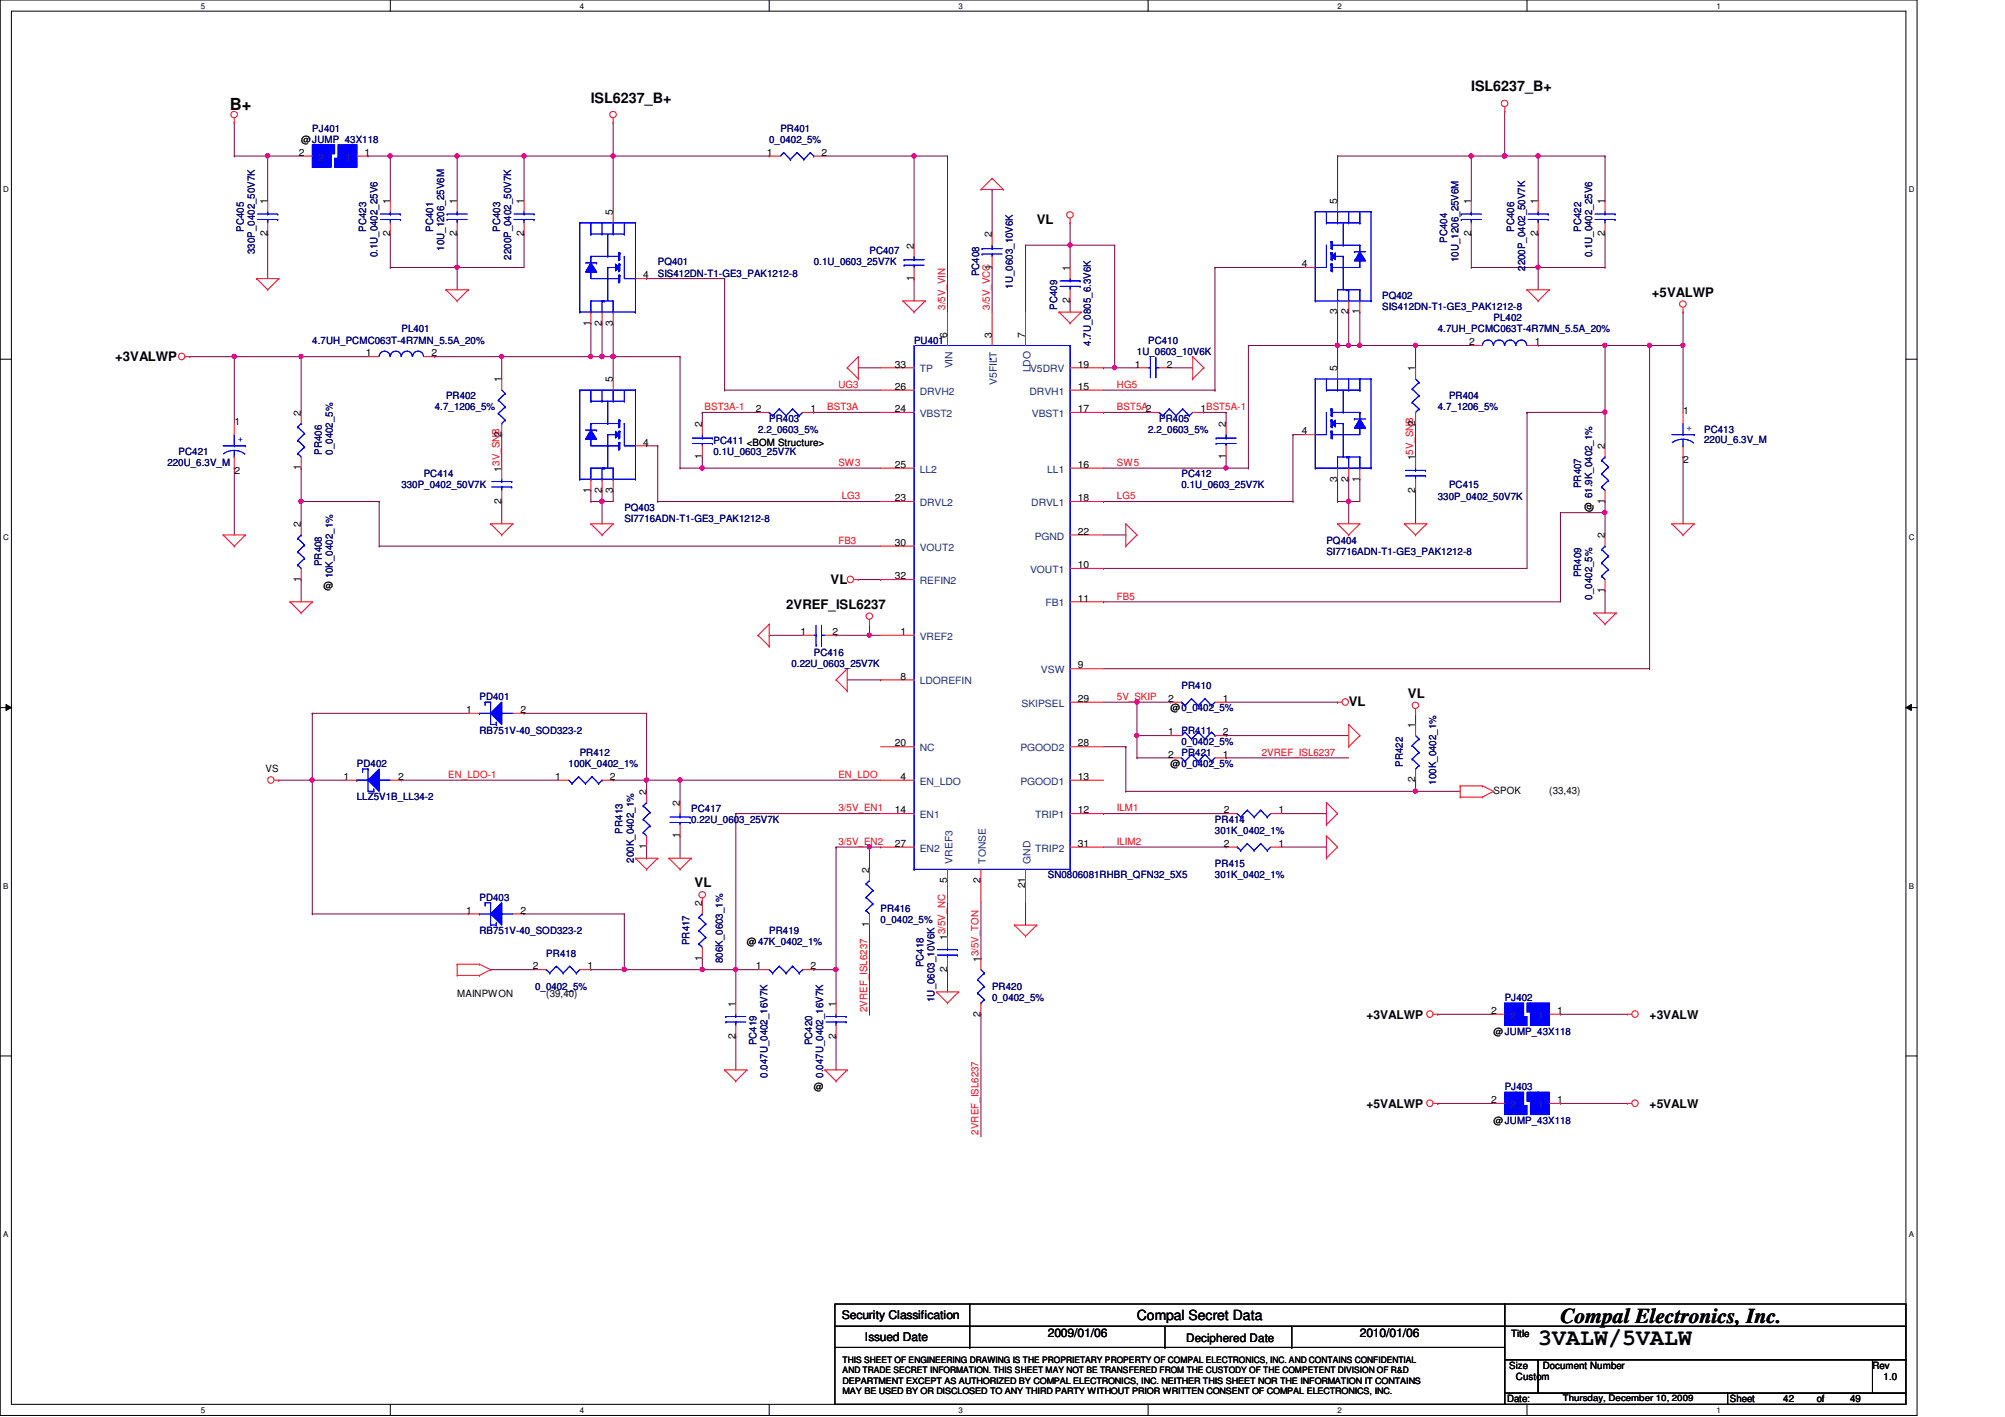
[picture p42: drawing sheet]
<svg xmlns="http://www.w3.org/2000/svg" width="297mm" height="210mm" viewBox="0 0 297 210" stroke-linecap="round" stroke-linejoin="round" font-family="sans-serif">
<defs><g id="words">
<text font-size="3.4" x="227.9" y="199.3">3VALW/5VALW</text>
<text font-size="3.1" x="231.2" y="196">Compal Electronics, Inc.</text>
<text font-size="2.5" x="34" y="16.3">B+</text>
<g font-size="2.1">
<text x="87.5" y="15.2">ISL6237_B+</text>
<text x="218" y="13.5">ISL6237_B+</text>
<text x="168.4" y="195.6">Compal Secret Data</text>
</g>
<g font-size="1.9">
<text x="153.6" y="33.2">VL</text>
<text x="244.7" y="43.9">+5VALWP</text>
<text x="17.1" y="53.5">+3VALWP</text>
<text x="123.1" y="86.5">VL</text>
<text x="116.5" y="90.2">2VREF_ISL6237</text>
<text x="199.8" y="104.5">VL</text>
<text x="208.6" y="103.4">VL</text>
<text x="102.9" y="131.4">VL</text>
</g>
<g font-size="1.8">
<text x="202.4" y="150.9">+3VALWP</text>
<text x="244.4" y="150.9">+3VALW</text>
<text x="202.4" y="164.1">+5VALWP</text>
<text x="244.4" y="164.1">+5VALW</text>
<text x="124.7" y="195.5">Security Classification</text>
<text x="128.1" y="198.6">Issued Date</text>
<text x="155.2" y="198.1">2009/01/06</text>
<text x="201.5" y="198.1">2010/01/06</text>
</g>
<text font-size="1.7" x="175.7" y="198.8">Deciphered Date</text>
<g font-size="1.5">
<text x="44.3" y="23.1">2</text>
<text x="44.6" y="21.2">@JUMP_43X118</text>
<text x="54" y="23.1">1</text>
<text x="113.6" y="23.1">1</text>
<text x="121.7" y="23.1">2</text>
<text x="39.6" y="35" transform="rotate(-90 39.6 35)">2</text>
<text x="39.6" y="30.2" transform="rotate(-90 39.6 30.2)">1</text>
<text x="57.8" y="35" transform="rotate(-90 57.8 35)">2</text>
<text x="57.8" y="30.2" transform="rotate(-90 57.8 30.2)">1</text>
<text x="67.7" y="35" transform="rotate(-90 67.7 35)">2</text>
<text x="67.7" y="30.2" transform="rotate(-90 67.7 30.2)">1</text>
<text x="77.6" y="35" transform="rotate(-90 77.6 35)">2</text>
<text x="77.6" y="30.2" transform="rotate(-90 77.6 30.2)">1</text>
<text x="90.8" y="31.9" transform="rotate(-90 90.8 31.9)">5</text>
<text x="146.9" y="35.2" transform="rotate(-90 146.9 35.2)">2</text>
<text x="198.1" y="30.2" transform="rotate(-90 198.1 30.2)">5</text>
<text x="217.9" y="35" transform="rotate(-90 217.9 35)">2</text>
<text x="217.9" y="30.2" transform="rotate(-90 217.9 30.2)">1</text>
<text x="227.8" y="35" transform="rotate(-90 227.8 35)">2</text>
<text x="227.8" y="30.2" transform="rotate(-90 227.8 30.2)">1</text>
<text x="237.7" y="35" transform="rotate(-90 237.7 35)">2</text>
<text x="237.7" y="30.2" transform="rotate(-90 237.7 30.2)">1</text>
<text x="95.3" y="41.2">4</text>
<text x="135.4" y="41.6" transform="rotate(-90 135.4 41.6)">1</text>
<text x="135.4" y="36.8" transform="rotate(-90 135.4 36.8)">2</text>
<text x="146.9" y="40" transform="rotate(-90 146.9 40)">1</text>
<text x="158.5" y="40.1" transform="rotate(-90 158.5 40.1)">1</text>
<text x="192.9" y="39.6">4</text>
<text x="158.5" y="44.9" transform="rotate(-90 158.5 44.9)">2</text>
<text x="198.1" y="46.6" transform="rotate(-90 198.1 46.6)">3</text>
<text x="199.8" y="46.6" transform="rotate(-90 199.8 46.6)">2</text>
<text x="201.4" y="46.6" transform="rotate(-90 201.4 46.6)">1</text>
<text x="54.2" y="52.8">1</text>
<text x="63.9" y="52.8">2</text>
<text x="87.5" y="48.2" transform="rotate(-90 87.5 48.2)">1</text>
<text x="89.2" y="48.2" transform="rotate(-90 89.2 48.2)">2</text>
<text x="90.8" y="48.2" transform="rotate(-90 90.8 48.2)">3</text>
<text x="140.3" y="50" transform="rotate(-90 140.3 50)">6</text>
<text x="146.9" y="50" transform="rotate(-90 146.9 50)">3</text>
<text x="151.9" y="50" transform="rotate(-90 151.9 50)">7</text>
<text x="217.6" y="51.1">2</text>
<text x="227.4" y="51.1">1</text>
<text x="74.3" y="56.6" transform="rotate(-90 74.3 56.6)">1</text>
<text x="90.8" y="56.6" transform="rotate(-90 90.8 56.6)">5</text>
<text x="132.6" y="57.7">26</text>
<text x="132.6" y="54.4">33</text>
<text x="159.7" y="54.4">19</text>
<text x="159.7" y="57.7">15</text>
<text x="168.1" y="54.4">1</text>
<text x="172.9" y="54.4">2</text>
<text x="198.1" y="55" transform="rotate(-90 198.1 55)">5</text>
<text x="209.7" y="55" transform="rotate(-90 209.7 55)">1</text>
<text x="34.8" y="62.9">1</text>
<text x="44.6" y="61.6" transform="rotate(-90 44.6 61.6)">2</text>
<text x="74.3" y="64.7" transform="rotate(-90 74.3 64.7)">2</text>
<text x="95.3" y="66">4</text>
<text x="104" y="63.2" transform="rotate(-90 104 63.2)">2</text>
<text x="112" y="61">2</text>
<text x="120.1" y="61">1</text>
<text x="132.6" y="61">24</text>
<text x="159.7" y="61">17</text>
<text x="177.8" y="61">1BST5A-1</text>
<text x="181.6" y="63.2" transform="rotate(-90 181.6 63.2)">2</text>
<text x="192.9" y="64.3">4</text>
<text x="209.7" y="63.1" transform="rotate(-90 209.7 63.1)">2</text>
<text x="249.4" y="61.3">1</text>
<text x="34.8" y="70.2">2</text>
<text x="44.6" y="69.7" transform="rotate(-90 44.6 69.7)">1</text>
<text x="74.3" y="69.8" transform="rotate(-90 74.3 69.8)">13V_SNB</text>
<text x="104" y="68" transform="rotate(-90 104 68)">1</text>
<text x="132.6" y="69.3">25</text>
<text x="159.7" y="69.3">16</text>
<text x="181.6" y="68" transform="rotate(-90 181.6 68)">1</text>
<text x="198.1" y="71.3" transform="rotate(-90 198.1 71.3)">3</text>
<text x="199.8" y="71.3" transform="rotate(-90 199.8 71.3)">2</text>
<text x="201.4" y="71.3" transform="rotate(-90 201.4 71.3)">1</text>
<text x="209.7" y="68.2" transform="rotate(-90 209.7 68.2)">15V_SNB</text>
<text x="237.7" y="66.5" transform="rotate(-90 237.7 66.5)">2</text>
<text x="249.4" y="68.5">2</text>
<text x="74.3" y="74.6" transform="rotate(-90 74.3 74.6)">2</text>
<text x="87.5" y="73" transform="rotate(-90 87.5 73)">1</text>
<text x="89.2" y="73" transform="rotate(-90 89.2 73)">2</text>
<text x="90.8" y="73" transform="rotate(-90 90.8 73)">3</text>
<text x="132.6" y="74.3">23</text>
<text x="159.7" y="74.3">18</text>
<text x="209.7" y="73" transform="rotate(-90 209.7 73)">2</text>
<text x="235.9" y="75.8" transform="rotate(-90 235.9 75.8)">@ 61.9K_0402_1%</text>
<text x="237.7" y="74.6" transform="rotate(-90 237.7 74.6)">1</text>
<text x="44.6" y="78.1" transform="rotate(-90 44.6 78.1)">2</text>
<text x="132.6" y="80.9">30</text>
<text x="159.7" y="79.2">22</text>
<text x="237.7" y="79.8" transform="rotate(-90 237.7 79.8)">2</text>
<text x="44.6" y="86.2" transform="rotate(-90 44.6 86.2)">1</text>
<text x="47.9" y="87.2">@</text>
<text x="132.6" y="85.8">32</text>
<text x="159.7" y="84.2">10</text>
<text x="159.7" y="89.1">11</text>
<text x="237.7" y="87.8" transform="rotate(-90 237.7 87.8)">1</text>
<text x="118.6" y="94.1">1</text>
<text x="123.4" y="94.1">2</text>
<text x="133.4" y="94.1">1</text>
<text x="133.4" y="100.7">8</text>
<text x="159.7" y="99">9</text>
<text x="69" y="105.6">1</text>
<text x="77.1" y="105.6">2</text>
<text x="159.7" y="104">29</text>
<text x="173.1" y="104">2</text>
<text x="173.4" y="105.4">@0_0402_5%</text>
<text x="181.1" y="104">1</text>
<text x="209.7" y="107.8" transform="rotate(-90 209.7 107.8)">1</text>
<text x="132.6" y="110.6">20</text>
<text x="159.7" y="110.6">28</text>
<text x="173.1" y="112.2">2</text>
<text x="173.1" y="108.9">1</text>
<text x="173.4" y="113.6">@0_0402_5%</text>
<text x="181.1" y="112.2">1</text>
<text x="181.1" y="108.9">2</text>
<text x="39.3" y="114.3">VS</text>
<text x="50.9" y="115.5">1</text>
<text x="59" y="115.5">2</text>
<text x="82.3" y="115.5">1</text>
<text x="90.3" y="115.5">2</text>
<text x="95.8" y="117.7" transform="rotate(-90 95.8 117.7)">2</text>
<text x="100.7" y="119.4" transform="rotate(-90 100.7 119.4)">2</text>
<text x="133.4" y="115.5">4</text>
<text x="159.7" y="115.5">13</text>
<text x="209.7" y="115.9" transform="rotate(-90 209.7 115.9)">2</text>
<text x="221.3" y="117.6">SPOK</text>
<text x="229.5" y="117.6">(33,43)</text>
<text x="95.8" y="125.8" transform="rotate(-90 95.8 125.8)">1</text>
<text x="100.7" y="124.2" transform="rotate(-90 100.7 124.2)">1</text>
<text x="132.6" y="125.4">27</text>
<text x="132.6" y="120.5">14</text>
<text x="159.7" y="125.4">31</text>
<text x="159.7" y="120.5">12</text>
<text x="181.3" y="120.5">2</text>
<text x="181.3" y="125.4">2</text>
<text x="189.4" y="120.5">1</text>
<text x="189.4" y="125.4">1</text>
<text x="128.8" y="129.3" transform="rotate(-90 128.8 129.3)">2</text>
<text x="140.3" y="130.8" transform="rotate(-90 140.3 130.8)">5</text>
<text x="145.3" y="130.8" transform="rotate(-90 145.3 130.8)">2</text>
<text x="151.9" y="131.6" transform="rotate(-90 151.9 131.6)">21</text>
<text x="69" y="135.3">1</text>
<text x="77.1" y="135.3">2</text>
<text x="104" y="134.2" transform="rotate(-90 104 134.2)">2</text>
<text x="128.8" y="137.4" transform="rotate(-90 128.8 137.4)">1</text>
<text x="78.9" y="143.6">2</text>
<text x="87" y="143.6">1</text>
<text x="104" y="142.3" transform="rotate(-90 104 142.3)">1</text>
<text x="110.7" y="140">@47K_0402_1%</text>
<text x="112" y="143.6">1</text>
<text x="120.1" y="143.6">2</text>
<text x="140.3" y="144" transform="rotate(-90 140.3 144)">2</text>
<text x="140.3" y="139.2" transform="rotate(-90 140.3 139.2)">13/5V_NC</text>
<text x="145.3" y="142.5" transform="rotate(-90 145.3 142.5)">13/5V_TON</text>
<text x="67.7" y="147.6">MAINPWON</text>
<text x="80.9" y="147.6">(39,40)</text>
<text x="109" y="149.1" transform="rotate(-90 109 149.1)">1</text>
<text x="123.8" y="149.1" transform="rotate(-90 123.8 149.1)">1</text>
<text x="109" y="153.9" transform="rotate(-90 109 153.9)">2</text>
<text x="123.8" y="153.9" transform="rotate(-90 123.8 153.9)">2</text>
<text x="145.3" y="150.6" transform="rotate(-90 145.3 150.6)">2</text>
<text x="220.9" y="150.2">2</text>
<text x="221.3" y="153.2">@JUMP_43X118</text>
<text x="230.7" y="150.2">1</text>
<text x="120.6" y="161.5">@</text>
<text x="220.9" y="163.4">2</text>
<text x="221.3" y="166.5">@JUMP_43X118</text>
<text x="230.7" y="163.4">1</text>
<text x="223.9" y="198">Title</text>
<text x="223.6" y="202.8">Size</text>
<text x="228.6" y="202.8">Document Number</text>
<text x="277.4" y="202.8">Rev</text>
<text x="223.3" y="207.7">Date:</text>
<text x="224.6" y="204.4">Custom</text>
<text x="256.3" y="207.7">Sheet</text>
<text x="264.2" y="207.7">42</text>
<text x="269.2" y="207.7">of</text>
<text x="274.1" y="207.7">49</text>
<text x="279.1" y="204.4">1.0</text>
</g>
<g font-size="1.5" fill="#000080">
<text x="46.3" y="19.5">PJ401</text>
<text x="114" y="21.2">0_0402_5%</text>
<text x="115.6" y="19.5">PR401</text>
<text x="36.1" y="34.3" transform="rotate(-90 36.1 34.3)">PC405</text>
<text x="54.3" y="34.3" transform="rotate(-90 54.3 34.3)">PC423</text>
<text x="64.2" y="34.3" transform="rotate(-90 64.2 34.3)">PC401</text>
<text x="74.1" y="34.3" transform="rotate(-90 74.1 34.3)">PC403</text>
<text x="214.4" y="36" transform="rotate(-90 214.4 36)">PC404</text>
<text x="224.3" y="34.3" transform="rotate(-90 224.3 34.3)">PC406</text>
<text x="234.2" y="34.3" transform="rotate(-90 234.2 34.3)">PC422</text>
<text x="37.8" y="37.6" transform="rotate(-90 37.8 37.6)">330P_0402_50V7K</text>
<text x="55.9" y="38.1" transform="rotate(-90 55.9 38.1)">0.1U_0402_25V6</text>
<text x="65.8" y="37.2" transform="rotate(-90 65.8 37.2)">10U_1206_25V6M</text>
<text x="75.7" y="38.5" transform="rotate(-90 75.7 38.5)">2200P_0402_50V7K</text>
<text x="97.4" y="39.3">PQ401</text>
<text x="97.4" y="41">SIS412DN-T1-GE3_PAK1212-8</text>
<text x="120.6" y="39.3">0.1U_0603_25V7K</text>
<text x="128.8" y="37.7">PC407</text>
<text x="145.1" y="40.9" transform="rotate(-90 145.1 40.9)">PC408</text>
<text x="216.1" y="38.8" transform="rotate(-90 216.1 38.8)">10U_1206_25V6M</text>
<text x="226" y="40.1" transform="rotate(-90 226 40.1)">2200P_0402_50V7K</text>
<text x="235.9" y="38.1" transform="rotate(-90 235.9 38.1)">0.1U_0402_25V6</text>
<text x="150" y="42.8" transform="rotate(-90 150 42.8)">1U_0603_10V6K</text>
<text x="156.6" y="45.9" transform="rotate(-90 156.6 45.9)">PC409</text>
<text x="204.8" y="44.3">PQ402</text>
<text x="204.8" y="45.9">SIS412DN-T1-GE3_PAK1212-8</text>
<text x="221.3" y="47.6">PL402</text>
<text x="46.3" y="50.9">4.7UH_PCMC063T-4R7MN_5.5A_20%</text>
<text x="59.5" y="49.2">PL401</text>
<text x="135.4" y="50.9">PU401</text>
<text x="161.6" y="51.2" transform="rotate(-90 161.6 51.2)">4.7U_0805_6.3V6K</text>
<text x="168.4" y="52.5">1U_0603_10V6K</text>
<text x="170.1" y="50.9">PC410</text>
<text x="213" y="49.2">4.7UH_PCMC063T-4R7MN_5.5A_20%</text>
<text x="66.1" y="59.1">PR402</text>
<text x="214.7" y="59.1">PR404</text>
<text x="64.4" y="60.8">4.7_1206_5%</text>
<text x="105.7" y="65.7">PC411 &lt;BOM Structure&gt;</text>
<text x="112.3" y="64.1">2.2_0603_5%</text>
<text x="114" y="62.4">PR403</text>
<text x="170.1" y="64.1">2.2_0603_5%</text>
<text x="171.7" y="62.4">PR405</text>
<text x="213" y="60.8">4.7_1206_5%</text>
<text x="252.5" y="64.1">PC413</text>
<text x="252.5" y="65.6">220U_6.3V_M</text>
<text x="24.8" y="69">220U_6.3V_M</text>
<text x="26.5" y="67.4">PC421</text>
<text x="47.7" y="67.4" transform="rotate(-90 47.7 67.4)">PR406</text>
<text x="49.3" y="67.4" transform="rotate(-90 49.3 67.4)">0_0402_5%</text>
<text x="62.8" y="70.7">PC414</text>
<text x="105.7" y="67.4">0.1U_0603_25V7K</text>
<text x="175" y="70.7">PC412</text>
<text x="59.5" y="72.3">330P_0402_50V7K</text>
<text x="92.5" y="75.6">PQ403</text>
<text x="92.5" y="77.3">SI7716ADN-T1-GE3_PAK1212-8</text>
<text x="175" y="72.3">0.1U_0603_25V7K</text>
<text x="213" y="74">330P_0402_50V7K</text>
<text x="214.7" y="72.3">PC415</text>
<text x="234.2" y="72.3" transform="rotate(-90 234.2 72.3)">PR407</text>
<text x="47.7" y="83.9" transform="rotate(-90 47.7 83.9)">PR408</text>
<text x="196.5" y="80.6">PQ404</text>
<text x="196.5" y="82.3">SI7716ADN-T1-GE3_PAK1212-8</text>
<text x="49.3" y="85.7" transform="rotate(-90 49.3 85.7)">10K_0402_1%</text>
<text x="234.2" y="85.5" transform="rotate(-90 234.2 85.5)">PR409</text>
<text x="235.9" y="88.8" transform="rotate(-90 235.9 88.8)">0_0402_5%</text>
<text x="117.3" y="98.8">0.22U_0603_25V7K</text>
<text x="120.6" y="97.1">PC416</text>
<text x="71" y="103.7">PD401</text>
<text x="175" y="102.1">PR410</text>
<text x="52.9" y="113.6">PD402</text>
<text x="71" y="108.7">RB751V-40_SOD323-2</text>
<text x="84.2" y="113.6">100K_0402_1%</text>
<text x="85.9" y="112">PR412</text>
<text x="175" y="112">PR421</text>
<text x="175" y="108.7">PR411</text>
<text x="175" y="110.3">0_0402_5%</text>
<text x="207.8" y="113.6" transform="rotate(-90 207.8 113.6)">PR422</text>
<text x="52.9" y="118.6">LLZ5V1B_LL34-2</text>
<text x="212.8" y="116.2" transform="rotate(-90 212.8 116.2)">100K_0402_1%</text>
<text x="92.2" y="123.5" transform="rotate(-90 92.2 123.5)">PR413</text>
<text x="102.4" y="120.2">PC417</text>
<text x="102.4" y="121.9">0.22U_0603_25V7K</text>
<text x="180" y="121.9">PR414</text>
<text x="180" y="123.5">301K_0402_1%</text>
<text x="93.9" y="127.8" transform="rotate(-90 93.9 127.8)">200K_0402_1%</text>
<text x="155.2" y="130.1">SN0806081RHBR_QFN32_5X5</text>
<text x="180" y="128.5">PR415</text>
<text x="180" y="130.1">301K_0402_1%</text>
<text x="71" y="133.4">PD403</text>
<text x="130.5" y="135.1">PR416</text>
<text x="130.5" y="136.7">0_0402_5%</text>
<text x="71" y="138.4">RB751V-40_SOD323-2</text>
<text x="80.9" y="141.7">PR418</text>
<text x="102.1" y="140" transform="rotate(-90 102.1 140)">PR417</text>
<text x="107.1" y="142.7" transform="rotate(-90 107.1 142.7)">806K_0603_1%</text>
<text x="114" y="138.4">PR419</text>
<text x="136.8" y="143.3" transform="rotate(-90 136.8 143.3)">PC418</text>
<text x="79.3" y="146.6">0_0402_5%</text>
<text x="138.5" y="148.4" transform="rotate(-90 138.5 148.4)">1U_0603_10V6K</text>
<text x="147" y="146.6">PR420</text>
<text x="147" y="148.3">0_0402_5%</text>
<text x="222.9" y="148.3">PJ402</text>
<text x="112.1" y="154.9" transform="rotate(-90 112.1 154.9)">PC419</text>
<text x="120.3" y="154.9" transform="rotate(-90 120.3 154.9)">PC420</text>
<text x="113.7" y="159.6" transform="rotate(-90 113.7 159.6)">0.047U_0402_16V7K</text>
<text x="122" y="159.6" transform="rotate(-90 122 159.6)">0.047U_0402_16V7K</text>
<text x="222.9" y="161.5">PJ403</text>
</g>
<g font-size="1.5" fill="#004080">
<text x="47.1" y="23.8">2</text>
<text x="51.2" y="23.8">1</text>
<text x="136.3" y="58.5">DRVH2</text>
<text x="136.3" y="55.2">TP</text>
<text x="141.1" y="54.6" transform="rotate(-90 141.1 54.6)">VIN</text>
<text x="147.7" y="57" transform="rotate(-90 147.7 57)">V5FILT</text>
<text x="152.5" y="58.5">DRVH1</text>
<text x="152.6" y="55.2">V5DRV</text>
<text x="152.7" y="55.2" transform="rotate(-90 152.7 55.2)">LDO</text>
<text x="136.3" y="61.8">VBST2</text>
<text x="152.9" y="61.8">VBST1</text>
<text x="136.3" y="70">LL2</text>
<text x="155.1" y="70">LL1</text>
<text x="136.3" y="75">DRVL2</text>
<text x="152.8" y="75">DRVL1</text>
<text x="136.3" y="81.6">VOUT2</text>
<text x="153.3" y="79.9">PGND</text>
<text x="136.3" y="86.5">REFIN2</text>
<text x="152.6" y="84.9">VOUT1</text>
<text x="154.9" y="89.8">FB1</text>
<text x="136.3" y="94.8">VREF2</text>
<text x="136.3" y="101.4">LDOREFIN</text>
<text x="154.2" y="99.7">VSW</text>
<text x="151.3" y="104.7">SKIPSEL</text>
<text x="136.3" y="111.3">NC</text>
<text x="151.2" y="111.3">PGOOD2</text>
<text x="136.3" y="116.2">EN_LDO</text>
<text x="151.2" y="116.2">PGOOD1</text>
<text x="136.3" y="121.2">EN1</text>
<text x="153.4" y="121.2">TRIP1</text>
<text x="136.3" y="126.2">EN2</text>
<text x="141.1" y="127.9" transform="rotate(-90 141.1 127.9)">VREF3</text>
<text x="146" y="127.9" transform="rotate(-90 146 127.9)">TONSE</text>
<text x="152.7" y="127.9" transform="rotate(-90 152.7 127.9)">GND</text>
<text x="153.4" y="126.2">TRIP2</text>
<text x="223.8" y="150.9">2</text>
<text x="227.8" y="150.9">1</text>
<text x="223.8" y="164.1">2</text>
<text x="227.8" y="164.1">1</text>
</g>
<g font-size="1.5" fill="#f00">
<text x="140" y="45.9" transform="rotate(-90 140 45.9)">3/5V_VIN</text>
<text x="146.6" y="45.9" transform="rotate(-90 146.6 45.9)">3/5V_VCC</text>
<text x="124.2" y="57.4">UG3</text>
<text x="165.5" y="57.4">HG5</text>
<text x="104.4" y="60.7">BST3A-1</text>
<text x="122.6" y="60.7">BST3A</text>
<text x="165.5" y="60.7">BST5A2</text>
<text x="124.2" y="69">SW3</text>
<text x="165.5" y="69">SW5</text>
<text x="124.7" y="74">LG3</text>
<text x="165.5" y="74">LG5</text>
<text x="124.2" y="80.6">FB3</text>
<text x="165.5" y="88.8">FB5</text>
<text x="165.5" y="103.7">5V_SKIP</text>
<text x="186.9" y="111.9">2VREF_ISL6237</text>
<text x="66.4" y="115.2">EN_LDO-1</text>
<text x="124.2" y="115.2">EN_LDO</text>
<text x="124.2" y="125.1">3/5V_EN2</text>
<text x="124.2" y="120.2">3/5V_EN1</text>
<text x="165.5" y="125.1">ILIM2</text>
<text x="165.5" y="120.2">ILM1</text>
<text x="128.5" y="149.9" transform="rotate(-90 128.5 149.9)">2VREF_ISL6237</text>
<text x="145" y="168.1" transform="rotate(-90 145 168.1)">2VREF_ISL6237</text>
</g>
<g font-size="1.5" fill="#00f">
<text x="35.2" y="65.4">+</text>
<text x="249.8" y="63.8">+</text>
</g>
<g font-size="1.3">
<text x="124.8" y="201.9">THIS SHEET OF ENGINEERING DRAWING IS THE PROPRIETARY PROPERTY OF COMPAL ELECTRONICS, INC. AND CONTAINS CONFIDENTIAL</text>
<text x="124.8" y="203.5">AND TRADE SECRET INFORMATION. THIS SHEET MAY NOT BE TRANSFERED FROM THE CUSTODY OF THE COMPETENT DIVISION OF R&amp;D</text>
<text x="124.8" y="205">DEPARTMENT EXCEPT AS AUTHORIZED BY COMPAL ELECTRONICS, INC. NEITHER THIS SHEET NOR THE INFORMATION IT CONTAINS</text>
<text x="124.8" y="206.5">MAY BE USED BY OR DISCLOSED TO ANY THIRD PARTY WITHOUT PRIOR WRITTEN CONSENT OF COMPAL ELECTRONICS, INC.</text>
<text x="231.5" y="207.6">Thursday, December 10, 2009</text>
</g>
<g font-size="1.2">
<text x="29.8" y="1.3">5</text>
<text x="85.9" y="1.3">4</text>
<text x="142" y="1.3">3</text>
<text x="198.2" y="1.3">2</text>
<text x="254.3" y="1.3">1</text>
<text x=".5" y="28.5">D</text>
<text x="282.8" y="28.5">D</text>
<text x=".5" y="80.1">C</text>
<text x="282.8" y="80.1">C</text>
<text x=".5" y="131.7">B</text>
<text x="282.8" y="131.7">B</text>
<text x=".5" y="183.3">A</text>
<text x="282.8" y="183.3">A</text>
<text x="29.8" y="209.3">5</text>
<text x="85.9" y="209.3">4</text>
<text x="142" y="209.3">3</text>
<text x="198.2" y="209.3">2</text>
<text x="254.3" y="209.3">1</text>
</g>
</g></defs>
<path d="M0 0h284v209.7h-284zM1.7 1.7h280.7v206.3h-280.7z" fill="none" stroke="#000" stroke-width=".15"/>
<g fill="#fff">
<path d="M29.8 .2h.5v1.3h-.5z"/>
<path d="M29.8 208.2h.5v1.3h-.5z"/>
</g>
<path d="M57.8 0v1.7M57.8 208v1.7" fill="none" stroke="#000" stroke-width=".15"/>
<g fill="#fff">
<path d="M85.9 .2h.6v1.3h-.6z"/>
<path d="M85.9 208.2h.6v1.3h-.6z"/>
</g>
<path d="M114 0v1.7M114 208v1.7" fill="none" stroke="#000" stroke-width=".15"/>
<g fill="#fff">
<path d="M142 .2h.6v1.3h-.6z"/>
<path d="M142 208.2h.6v1.3h-.6z"/>
</g>
<path d="M170.1 0v1.7M170.1 208v1.7" fill="none" stroke="#000" stroke-width=".15"/>
<g fill="#fff">
<path d="M198.2 .2h.6v1.3h-.6z"/>
<path d="M198.2 208.2h.6v1.3h-.6z"/>
</g>
<path d="M226.2 0v1.7M226.2 208v1.7" fill="none" stroke="#000" stroke-width=".15"/>
<g fill="#fff">
<path d="M254.3 .2h.6v1.3h-.6z"/>
<path d="M254.3 208.2h.6v1.3h-.6z"/>
<path d="M.5 27.4h.8v1.3h-.8z"/>
<path d="M282.8 27.4h.8v1.3h-.8z"/>
<path d="M.5 79h.8v1.3h-.8z"/>
<path d="M282.8 79h.8v1.3h-.8z"/>
</g>
<path d="M0 53.2h1.7M282.4 53.2h1.6" fill="none" stroke="#000" stroke-width=".15"/>
<g fill="#fff">
<path d="M.5 130.6h.7v1.3h-.7z"/>
<path d="M282.8 130.6h.7v1.3h-.7z"/>
</g>
<path d="M0 104.8h1.7M.9 104.4l.8 .4-.8 .4zM282.4 104.8l.8-.4v.8zM282.4 104.8h1.6" fill="none" stroke="#000" stroke-width=".15"/>
<path d="M.9 104.4l.8 .4-.8 .4zM282.4 104.8l.8-.4v.8z" fill="#000"/>
<g fill="#fff">
<path d="M.5 182.2h.7v1.3h-.7z"/>
<path d="M282.8 182.2h.7v1.3h-.7z"/>
</g>
<path d="M0 156.4h1.7M282.4 156.4h1.6" fill="none" stroke="#000" stroke-width=".15"/>
<path d="M114 94.1h.1M114 94.1h4.9M128.8 94.1h.1M128.8 92.5h.1M128.8 92.5v1.6M128.8 94.1h1.7M128.8 137v13.2M120.6 143.6h.1M120.6 143.6h3.3M128.8 150.2h.1" fill="none" stroke="#800040" stroke-width=".15"/>
<circle cx="128.8" cy="94.1" r=".32" fill="#f0f"/>
<circle cx="128.8" cy="94.1" r=".32" fill="none" stroke="#f0f" stroke-width=".15"/>
<g fill="none" stroke="#800040" stroke-width=".15">
<path d="M135.4 23.1h5M140.4 23.1h.1M180 39.6v18.2M90.8 52.8h.1M90.8 52.8h9.9M135.4 41.3h.1M135.4 41.3v3.3M163.5 57.8h16.5M180 57.8h.1M89.2 74.3h.1M89.2 74.3v3.3M163.5 125.5h18.1"/>
<path d="M181.6 125.5h.1"/>
</g>
<circle cx="89.2" cy="74.3" r=".32" fill="#f0f"/>
<circle cx="89.2" cy="74.3" r=".32" fill="none" stroke="#f0f" stroke-width=".15"/>
<path d="M135.4 23.1h.1M135.4 23.1v13.2M199.8 46.2h.1M199.8 46.2v5" fill="none" stroke="#800040" stroke-width=".15"/>
<circle cx="199.8" cy="51.2" r=".32" fill="#f0f"/>
<circle cx="199.8" cy="51.2" r=".32" fill="none" stroke="#f0f" stroke-width=".15"/>
<path d="M123.9 143.6h.1M123.9 143.6v5" fill="none" stroke="#800040" stroke-width=".15"/>
<circle cx="123.8" cy="143.6" r=".32" fill="#f0f"/>
<circle cx="123.8" cy="143.6" r=".32" fill="none" stroke="#f0f" stroke-width=".15"/>
<path d="M237.8 61.1h.1M237.8 61.1v4.9M237.8 87.5h.1M237.8 87.5v3.3M90.8 115.6h.1M90.8 115.6h5M95.8 115.6h.1M95.8 115.6v1.6M100.7 123.8h.1M100.7 123.8v3.3" fill="none" stroke="#800040" stroke-width=".15"/>
<circle cx="237.8" cy="61.1" r=".32" fill="#f0f"/>
<circle cx="237.8" cy="61.1" r=".32" fill="none" stroke="#f0f" stroke-width=".15"/>
<path d="M120.6 61.1h.1M120.6 61.1h9.9M100.7 115.6h.1M100.7 115.6v3.3M109 143.6h.1M109 143.6h3.3" fill="none" stroke="#800040" stroke-width=".15"/>
<circle cx="100.7" cy="115.5" r=".32" fill="#f0f"/>
<circle cx="100.7" cy="115.5" r=".32" fill="none" stroke="#f0f" stroke-width=".15"/>
<path d="M107.4 57.8h.1M107.4 57.8h23.1M44.6 74.3h.1M44.6 74.3v3.3M100.7 115.6h.1M100.7 115.6h29.8" fill="none" stroke="#800040" stroke-width=".15"/>
<circle cx="44.6" cy="74.3" r=".32" fill="#f0f"/>
<circle cx="44.6" cy="74.3" r=".32" fill="none" stroke="#f0f" stroke-width=".15"/>
<path d="M34.7 52.8h.1M34.7 52.8v9.9M44.6 85.9h.1M44.6 85.9v3.3" fill="none" stroke="#800040" stroke-width=".15"/>
<circle cx="34.7" cy="52.8" r=".32" fill="#f0f"/>
<circle cx="34.7" cy="52.8" r=".32" fill="none" stroke="#f0f" stroke-width=".15"/>
<path d="M180 39.6h.1M180 39.6h13.2M28.1 52.8h.1M28.1 52.8h6.6M249.3 51.2h.1M249.3 51.2v9.9M34.7 69.3h.1M34.7 69.3v9.9M163.5 61.1h.1M163.5 61.1h6.6" fill="none" stroke="#800040" stroke-width=".15"/>
<circle cx="249.3" cy="51.2" r=".32" fill="#f0f"/>
<circle cx="249.3" cy="51.2" r=".32" fill="none" stroke="#f0f" stroke-width=".15"/>
<path d="M185 51.2h.1M185 51.2v18.1M46.3 115.6h.1M46.3 115.6h4.9M95.8 115.6h.1M95.8 115.6h4.9" fill="none" stroke="#800040" stroke-width=".15"/>
<circle cx="95.8" cy="115.5" r=".32" fill="#f0f"/>
<circle cx="95.8" cy="115.5" r=".32" fill="none" stroke="#f0f" stroke-width=".15"/>
<path d="M163.5 69.3h18.1M181.6 69.3h.1" fill="none" stroke="#800040" stroke-width=".15"/>
<circle cx="181.6" cy="69.3" r=".32" fill="#f0f"/>
<circle cx="181.6" cy="69.3" r=".32" fill="none" stroke="#f0f" stroke-width=".15"/>
<path d="M74.3 52.8h.1M74.3 52.8h13.2M163.5 74.3h.1M163.5 74.3h28.1M178.3 61.1h.1M178.3 61.1h3.3M181.6 61.1h.1M181.6 61.1v1.6M189.9 120.5h6.6M196.5 120.5h.1" fill="none" stroke="#800040" stroke-width=".15"/>
<circle cx="74.3" cy="52.8" r=".32" fill="#f0f"/>
<circle cx="74.3" cy="52.8" r=".32" fill="none" stroke="#f0f" stroke-width=".15"/>
<path d="M199.8 74.3h.1M199.8 74.3v3.3" fill="none" stroke="#800040" stroke-width=".15"/>
<circle cx="199.8" cy="74.3" r=".32" fill="#f0f"/>
<circle cx="199.8" cy="74.3" r=".32" fill="none" stroke="#f0f" stroke-width=".15"/>
<g fill="none" stroke="#800040" stroke-width=".15">
<path d="M34.7 18.2h.1M34.7 18.2v4.9M77.6 23.1h.1M77.6 23.1h13.2M89.2 74.3h.1M89.2 74.3h1.6M97.4 66h.1M97.4 66v8.3M181.6 69.3h.1M181.6 67.7v1.6M181.6 69.3h3.4M185 69.3h.1"/>
<path d="M189.9 125.5h6.6M196.5 125.5h.1"/>
</g>
<circle cx="90.8" cy="23.1" r=".32" fill="#f0f"/>
<circle cx="90.8" cy="23.1" r=".32" fill="none" stroke="#f0f" stroke-width=".15"/>
<circle cx="77.6" cy="23.1" r=".32" fill="#f0f"/>
<circle cx="77.6" cy="23.1" r=".32" fill="none" stroke="#f0f" stroke-width=".15"/>
<g fill="none" stroke="#800040" stroke-width=".15">
<path d="M90.8 18.2h.1M90.8 18.2v4.9M67.7 39.6h.1M67.7 39.6h9.9M222.9 23.1h.1M222.9 23.1h5M227.9 34.7h.1M227.9 34.7v4.9M87.5 47.9h.1M87.5 47.9v4.9M95.8 41.3h.1M95.8 41.3h11.6"/>
<path d="M100.7 52.8h.1M100.7 52.8v16.5M107.4 41.3h.1M107.4 41.3v16.5M249.3 46.2h.1M249.3 46.2v5M100.7 69.3h.1M100.7 69.3h29.8M104.1 69.3h.1M163.5 89.2h.1M163.5 89.2h67.7"/>
</g>
<circle cx="222.9" cy="23.1" r=".32" fill="#f0f"/>
<circle cx="222.9" cy="23.1" r=".32" fill="none" stroke="#f0f" stroke-width=".15"/>
<path d="M227.9 23.1h.1M227.9 23.1v6.6" fill="none" stroke="#800040" stroke-width=".15"/>
<circle cx="227.9" cy="23.1" r=".32" fill="#f0f"/>
<circle cx="227.9" cy="23.1" r=".32" fill="none" stroke="#f0f" stroke-width=".15"/>
<path d="M227.9 39.6h.1M227.9 39.6v3.3" fill="none" stroke="#800040" stroke-width=".15"/>
<circle cx="227.9" cy="39.6" r=".32" fill="#f0f"/>
<circle cx="227.9" cy="39.6" r=".32" fill="none" stroke="#f0f" stroke-width=".15"/>
<path d="M222.9 16.5h.1M222.9 16.5v6.6M140.4 23.1v23.1M218 34.7h.1M218 34.7v4.9M140.4 46.2h.1M163.5 79.2h3.3M166.8 79.2h.1" fill="none" stroke="#800040" stroke-width=".15"/>
<circle cx="222.9" cy="23.1" r=".32" fill="#f0f"/>
<circle cx="222.9" cy="23.1" r=".32" fill="none" stroke="#f0f" stroke-width=".15"/>
<g fill="none" stroke="#800040" stroke-width=".15">
<path d="M218 23.1h.1M218 23.1v6.6M44.6 52.8h.1M44.6 52.8h9.9M199.8 51.2h.1M199.8 51.2h1.7M209.7 51.2h.1M209.7 51.2h8.3M191.6 74.3h.1M191.6 64.4v9.9M198.2 71h.1M198.2 74.3h.1"/>
<path d="M198.2 71v3.3M199.8 71h.1M199.8 71v3.3h-1.6M226.2 61.1h.1M226.2 61.1v23.1h-62.7M226.2 61.1h11.6M163.5 84.2h.1M163.5 120.5h.1M163.5 120.5h18.1"/>
</g>
<circle cx="199.8" cy="74.3" r=".32" fill="#f0f"/>
<circle cx="199.8" cy="74.3" r=".32" fill="none" stroke="#f0f" stroke-width=".15"/>
<path d="M237.8 51.2h.1M237.8 51.2h6.6M168.4 109h.1M168.4 104v5" fill="none" stroke="#800040" stroke-width=".15"/>
<circle cx="168.4" cy="104" r=".32" fill="#f0f"/>
<circle cx="168.4" cy="104" r=".32" fill="none" stroke="#f0f" stroke-width=".15"/>
<circle cx="168.4" cy="108.9" r=".32" fill="#f0f"/>
<circle cx="168.4" cy="108.9" r=".32" fill="none" stroke="#f0f" stroke-width=".15"/>
<path d="M237.8 51.2h.1M237.8 51.2v9.9M237.8 75.9h.1M237.8 75.9v3.3M168.4 109h.1M168.4 109h5" fill="none" stroke="#800040" stroke-width=".15"/>
<circle cx="237.8" cy="51.2" r=".32" fill="#f0f"/>
<circle cx="237.8" cy="51.2" r=".32" fill="none" stroke="#f0f" stroke-width=".15"/>
<g fill="none" stroke="#800040" stroke-width=".15">
<path d="M147 39.6h.1M147 28.1h.1M147 28.1v6.6M147 39.6v6.6M201.5 46.2h.1M201.5 46.2v5M56.2 80.9h.1M56.2 80.9h74.3M125.5 100.7h5M130.5 100.7h.1M168.4 104h5M173.4 104h.1"/>
<path d="M181.6 109h.1M181.6 109h18.2M109 153.5h.1M109 153.5v5M123.9 153.5h.1M123.9 153.5v5"/>
</g>
<circle cx="201.4" cy="51.2" r=".32" fill="#f0f"/>
<circle cx="201.4" cy="51.2" r=".32" fill="none" stroke="#f0f" stroke-width=".15"/>
<path d="M123.9 125.5h.1M123.9 125.5h4.9M109 143.6h.1M109 143.6v5" fill="none" stroke="#800040" stroke-width=".15"/>
<circle cx="109" cy="143.6" r=".32" fill="#f0f"/>
<circle cx="109" cy="143.6" r=".32" fill="none" stroke="#f0f" stroke-width=".15"/>
<path d="M104.1 61.1h.1M104.1 61.1h8.2M104.1 61.1v1.6M231.2 75.9h6.6M237.8 75.9h.1M123.9 125.5h.1M123.9 125.5v18.1" fill="none" stroke="#800040" stroke-width=".15"/>
<circle cx="237.8" cy="75.9" r=".32" fill="#f0f"/>
<circle cx="237.8" cy="75.9" r=".32" fill="none" stroke="#f0f" stroke-width=".15"/>
<path d="M198.2 23.1h.1M198.2 23.1v6.6M104.1 67.7h.1M104.1 67.7v1.6M109 120.5h.1M109 120.5h21.5" fill="none" stroke="#800040" stroke-width=".15"/>
<circle cx="104" cy="69.3" r=".32" fill="#f0f"/>
<circle cx="104" cy="69.3" r=".32" fill="none" stroke="#f0f" stroke-width=".15"/>
<path d="M165.1 54.5h.1M165.1 54.5h3.3M231.2 75.9h.1M231.2 75.9v13.3M95.8 127.1h.1M95.8 125.5v1.6M145.3 150.2h.1M145.3 150.2v18.2" fill="none" stroke="#800040" stroke-width=".15"/>
<circle cx="165.1" cy="54.5" r=".32" fill="#f0f"/>
<circle cx="165.1" cy="54.5" r=".32" fill="none" stroke="#f0f" stroke-width=".15"/>
<g fill="none" stroke="#800040" stroke-width=".15">
<path d="M44.6 52.8h.1M44.6 52.8v8.3M173.4 54.5h3.3M176.7 54.5h.1M44.6 74.3h.1M44.6 69.3h.1M44.6 74.3h11.6M44.6 69.3v5M97.4 74.3h.1M97.4 74.3h33.1M163.5 99.1h80.9M244.4 99.1h.1"/>
<path d="M151.9 133.7h.1M151.9 133.7v3.3M72.7 143.6h.1M72.7 143.6h6.6"/>
</g>
<circle cx="44.6" cy="52.8" r=".32" fill="#f0f"/>
<circle cx="44.6" cy="52.8" r=".32" fill="none" stroke="#f0f" stroke-width=".15"/>
<path d="M67.7 39.6h.1M67.7 39.6v3.3" fill="none" stroke="#800040" stroke-width=".15"/>
<circle cx="67.7" cy="39.6" r=".32" fill="#f0f"/>
<circle cx="67.7" cy="39.6" r=".32" fill="none" stroke="#f0f" stroke-width=".15"/>
<path d="M77.6 34.7h.1M77.6 34.7v4.9M34.7 52.8h.1M34.7 52.8h9.9M87.5 72.6h.1M87.5 72.6v1.7M89.2 72.6h.1M89.2 72.6v1.7M127.2 85.9h3.3M130.5 85.9h.1M104.1 143.6h.1M104.1 143.6h4.9" fill="none" stroke="#800040" stroke-width=".15"/>
<circle cx="89.2" cy="74.3" r=".32" fill="#f0f"/>
<circle cx="89.2" cy="74.3" r=".32" fill="none" stroke="#f0f" stroke-width=".15"/>
<g fill="none" stroke="#800040" stroke-width=".15">
<path d="M77.6 23.1h.1M77.6 23.1v6.6M90.8 23.1h.1M90.8 23.1v8.3M151.9 36.3h.1M151.9 36.3v9.9M151.9 36.3h6.6M158.5 36.3h.1M165.1 36.3v18.2M127.2 54.5h.1M127.2 54.5h3.3M163.5 54.5h.1"/>
<path d="M163.5 54.5h1.6M165.1 54.5h.1M244.4 51.2h.1M244.4 51.2v47.9M87.5 74.3h.1M87.5 74.3h1.7M90.8 72.6h.1M90.8 72.6v1.7M123.9 94.1h.1M123.9 94.1h4.9M163.5 104h4.9M168.4 104h.1"/>
</g>
<circle cx="244.4" cy="51.2" r=".32" fill="#f0f"/>
<circle cx="244.4" cy="51.2" r=".32" fill="none" stroke="#f0f" stroke-width=".15"/>
<path d="M158.5 36.3h.1M158.5 33h.1M158.5 36.3h6.6M158.5 33v3.3M87.5 52.8h.1M87.5 52.8h1.7M244.4 51.2h.1M244.4 51.2h4.9" fill="none" stroke="#800040" stroke-width=".15"/>
<circle cx="87.5" cy="52.8" r=".32" fill="#f0f"/>
<circle cx="87.5" cy="52.8" r=".32" fill="none" stroke="#f0f" stroke-width=".15"/>
<path d="M89.2 52.8h.1M89.2 52.8h1.6" fill="none" stroke="#800040" stroke-width=".15"/>
<circle cx="90.8" cy="52.8" r=".32" fill="#f0f"/>
<circle cx="90.8" cy="52.8" r=".32" fill="none" stroke="#f0f" stroke-width=".15"/>
<circle cx="89.2" cy="52.8" r=".32" fill="#f0f"/>
<circle cx="89.2" cy="52.8" r=".32" fill="none" stroke="#f0f" stroke-width=".15"/>
<path d="M158.5 36.3h.1M158.5 36.3v3.3" fill="none" stroke="#800040" stroke-width=".15"/>
<circle cx="158.5" cy="36.3" r=".32" fill="#f0f"/>
<circle cx="158.5" cy="36.3" r=".32" fill="none" stroke="#f0f" stroke-width=".15"/>
<path d="M158.5 44.6h.1M158.5 44.6v1.6M56.2 74.3h.1M56.2 74.3v6.6M128.8 125.5h.1M128.8 125.5h1.7M128.8 125.5v3.3M130.5 125.5h.1" fill="none" stroke="#800040" stroke-width=".15"/>
<circle cx="128.8" cy="125.4" r=".32" fill="#f0f"/>
<circle cx="128.8" cy="125.4" r=".32" fill="none" stroke="#f0f" stroke-width=".15"/>
<path d="M89.2 47.9h.1M89.2 47.9v4.9" fill="none" stroke="#800040" stroke-width=".15"/>
<circle cx="89.2" cy="52.8" r=".32" fill="#f0f"/>
<circle cx="89.2" cy="52.8" r=".32" fill="none" stroke="#f0f" stroke-width=".15"/>
<path d="M90.8 47.9h.1M90.8 47.9v4.9" fill="none" stroke="#800040" stroke-width=".15"/>
<circle cx="90.8" cy="52.8" r=".32" fill="#f0f"/>
<circle cx="90.8" cy="52.8" r=".32" fill="none" stroke="#f0f" stroke-width=".15"/>
<path d="M122.2 23.1h13.2M135.4 23.1h.1M227.9 51.2h.1M227.9 51.2h9.9M181.6 104h16.6M198.2 104h.1" fill="none" stroke="#800040" stroke-width=".15"/>
<circle cx="135.4" cy="23.1" r=".32" fill="#f0f"/>
<circle cx="135.4" cy="23.1" r=".32" fill="none" stroke="#f0f" stroke-width=".15"/>
<path d="M57.8 23.1h.1M57.8 23.1h9.9M67.7 23.1h.1M67.7 34.7h.1M67.7 23.1v6.6M67.7 34.7v4.9M90.8 23.1h23.2M114 23.1h.1M109 120.5h.1M109 120.5v23.1M104.1 142h.1M104.1 142v1.6" fill="none" stroke="#800040" stroke-width=".15"/>
<circle cx="104" cy="143.6" r=".32" fill="#f0f"/>
<circle cx="104" cy="143.6" r=".32" fill="none" stroke="#f0f" stroke-width=".15"/>
<path d="M90.8 52.8h.1M90.8 52.8v3.3M145.3 133.7v8.3M92.5 143.6h.1M92.5 143.6h11.6M145.3 142h.1" fill="none" stroke="#800040" stroke-width=".15"/>
<circle cx="90.8" cy="52.8" r=".32" fill="#f0f"/>
<circle cx="90.8" cy="52.8" r=".32" fill="none" stroke="#f0f" stroke-width=".15"/>
<path d="M198.2 46.2h.1M198.2 51.2h.1M198.2 46.2v8.3M95.8 66h.1M95.8 66h1.6" fill="none" stroke="#800040" stroke-width=".15"/>
<circle cx="198.1" cy="51.2" r=".32" fill="#f0f"/>
<circle cx="198.1" cy="51.2" r=".32" fill="none" stroke="#f0f" stroke-width=".15"/>
<path d="M191.6 64.4h.1M191.6 64.4h1.6M59.5 115.6h.1M59.5 115.6h23.1M87.5 143.6h.1M87.5 143.6h5" fill="none" stroke="#800040" stroke-width=".15"/>
<circle cx="92.5" cy="143.6" r=".32" fill="#f0f"/>
<circle cx="92.5" cy="143.6" r=".32" fill="none" stroke="#f0f" stroke-width=".15"/>
<path d="M46.3 115.6v19.8M46.3 135.4h.1" fill="none" stroke="#800040" stroke-width=".15"/>
<circle cx="46.2" cy="115.5" r=".32" fill="#f0f"/>
<circle cx="46.2" cy="115.5" r=".32" fill="none" stroke="#f0f" stroke-width=".15"/>
<g fill="none" stroke="#800040" stroke-width=".15">
<path d="M64.4 52.8h.1M64.4 52.8h9.9M74.3 52.8h.1M74.3 52.8v3.3M209.7 51.2h.1M209.7 51.2v3.3M74.3 74.3h.1M74.3 64.4h.1M74.3 64.4v4.9M74.3 74.3v3.3M41.3 115.6h.1M46.3 105.7h.1"/>
<path d="M46.3 105.7v9.9h-5M46.3 105.7h23.1M77.6 105.7h.1M77.6 105.7h18.2v9.9M95.8 115.6h.1M46.3 135.4h23.1M69.4 135.4h.1M77.6 135.4h.1M77.6 135.4h14.9M92.5 135.4h.1M92.5 135.4v8.2M140.4 133.7h.1"/>
<path d="M140.4 133.7v5M140.4 143.6h.1M140.4 143.6v3.3"/>
</g>
<circle cx="209.7" cy="51.2" r=".32" fill="#f0f"/>
<circle cx="209.7" cy="51.2" r=".32" fill="none" stroke="#f0f" stroke-width=".15"/>
<g fill="none" stroke="#800040" stroke-width=".15">
<path d="M67.7 23.1h.1M67.7 23.1h9.9M201.5 51.2h.1M201.5 51.2h8.2M209.7 72.6h.1M209.7 62.7h.1M209.7 62.7v5M209.7 72.6v5M249.3 67.7h.1M249.3 67.7v9.9M213 150.2h.1M213 150.2h8.3"/>
<path d="M231.2 150.2h.1M231.2 150.2h9.9M213 163.4h.1M213 163.4h8.3M231.2 163.4h.1M231.2 163.4h9.9"/>
</g>
<circle cx="67.7" cy="23.1" r=".32" fill="#f0f"/>
<circle cx="67.7" cy="23.1" r=".32" fill="none" stroke="#f0f" stroke-width=".15"/>
<path d="M218 23.1h.1M218 23.1h4.9M237.8 74.3h.1M237.8 74.3v1.6" fill="none" stroke="#800040" stroke-width=".15"/>
<circle cx="217.9" cy="23.1" r=".32" fill="#f0f"/>
<circle cx="217.9" cy="23.1" r=".32" fill="none" stroke="#f0f" stroke-width=".15"/>
<path d="M39.7 23.1h.1M39.7 23.1h4.9M39.7 23.1v6.6M198.2 23.1h.1M198.2 23.1h19.8" fill="none" stroke="#800040" stroke-width=".15"/>
<circle cx="39.6" cy="23.1" r=".32" fill="#f0f"/>
<circle cx="39.6" cy="23.1" r=".32" fill="none" stroke="#f0f" stroke-width=".15"/>
<path d="M34.7 23.1h.1M34.7 23.1h5M39.7 34.7h.1M39.7 34.7v6.6M185 51.2h14.8M198.2 51.2h.1M201.5 71h.1M201.5 71v3.3" fill="none" stroke="#800040" stroke-width=".15"/>
<circle cx="198.1" cy="51.2" r=".32" fill="#f0f"/>
<circle cx="198.1" cy="51.2" r=".32" fill="none" stroke="#f0f" stroke-width=".15"/>
<g fill="none" stroke="#800040" stroke-width=".15">
<path d="M57.8 23.1h.1M57.8 23.1v6.6M218 39.6h.1M218 39.6h9.9M227.9 23.1h9.9M237.8 23.1h.1M237.8 29.7h.1M237.8 39.6h.1M237.8 23.1v6.6M237.8 34.7v4.9M199.8 74.3h.1M199.8 74.3h1.7"/>
<path d="M168.4 109h.1M168.4 112.3h.1M168.4 109v3.3M168.4 112.3h5M181.6 112.3h.1M181.6 112.3h18.2"/>
</g>
<circle cx="57.8" cy="23.1" r=".32" fill="#f0f"/>
<circle cx="57.8" cy="23.1" r=".32" fill="none" stroke="#f0f" stroke-width=".15"/>
<g fill="none" stroke="#800040" stroke-width=".15">
<path d="M54.5 23.1h.1M54.5 23.1h3.3M57.8 39.6h.1M57.8 34.7v4.9M57.8 39.6h9.9M67.7 39.6h.1M227.9 39.6h.1M227.9 39.6h9.9M163.5 110.6h3.3M166.8 110.6h.1M166.8 117.2h.1M166.8 110.6v6.6"/>
<path d="M166.8 117.2h49.5M209.7 105.7h.1M209.7 115.6h.1M209.7 117.2h.1M209.7 105.7v1.6M209.7 115.6v1.6"/>
</g>
<circle cx="209.7" cy="117.2" r=".32" fill="#f0f"/>
<circle cx="209.7" cy="117.2" r=".32" fill="none" stroke="#f0f" stroke-width=".15"/>
<g fill="none" stroke="#f00" stroke-width=".15">
<path d="M34.7 18.2h.1M34.7 17.5v.7M90.8 18.2h.1M90.8 17.5v.7M222.9 16.5h.1M222.9 15.8v.7M39.7 29.7v1.7M39.7 33v1.7M145.3 28.1h.1M145.3 28.1h3.3M147 26.4h.1M147 26.4l-1.7 1.7"/>
<path d="M147 26.4l1.6 1.7M148.6 28.1h.1M158.5 33h.1M158.5 32.3v.7M27.4 52.8h.7M28.1 52.8h.1M38 41.3h.1M38 41.3h3.3M38 41.3l1.7 1.6M39.7 42.9h.1M41.3 41.3h.1M41.3 41.3l-1.6 1.6"/>
<path d="M66.1 42.9h.1M66.1 42.9h3.3M66.1 42.9l1.6 1.7M67.7 44.6h.1M69.4 42.9h.1M69.4 42.9l-1.7 1.7M125.5 54.5h.1M125.5 54.5l1.7 1.6M127.2 56.1h.1M127.2 52.8h.1M127.2 52.8v3.3M127.2 52.8l-1.7 1.7"/>
<path d="M133.8 44.6h.1M133.8 44.6h3.3M133.8 44.6l1.6 1.6M135.4 46.2h.1M137.1 44.6h.1M137.1 44.6l-1.7 1.6M156.9 46.2h.1M156.9 46.2h3.3M156.9 46.2l1.6 1.7M158.5 47.9h.1M160.2 46.2h.1M160.2 46.2l-1.7 1.7"/>
<path d="M176.7 52.8h.1M176.7 56.1h.1M176.7 52.8v3.3M176.7 52.8l1.6 1.7M178.3 54.5h.1M178.3 54.5l-1.6 1.6M226.2 42.9h.1M226.2 42.9h3.3M226.2 42.9l1.7 1.7M227.9 44.6h.1M229.5 42.9h.1M229.5 42.9l-1.6 1.7"/>
<path d="M249.3 46.2h.1M249.3 45.6v.6M33.1 79.2h.1M33.1 79.2h3.3M33.1 79.2l1.6 1.7M36.4 79.2h.1M36.4 79.2l-1.7 1.7M72.7 77.6h.1M72.7 77.6h3.3M72.7 77.6l1.6 1.6M74.3 79.2h.1M76 77.6h.1"/>
<path d="M76 77.6l-1.7 1.6M87.5 77.6h.1M87.5 77.6h3.3M87.5 77.6l1.7 1.6M89.2 79.2h.1M90.8 77.6h.1M90.8 77.6l-1.6 1.6M166.8 77.6h.1M166.8 77.6v3.3M166.8 77.6l1.6 1.6M168.4 79.2h.1M168.4 79.2l-1.6 1.7"/>
<path d="M198.2 77.6h.1M198.2 77.6h3.3M198.2 77.6l1.6 1.6M199.8 79.2h.1M201.5 77.6h.1M201.5 77.6l-1.7 1.6M208.1 77.6h.1M208.1 77.6h3.3M208.1 77.6l1.6 1.6M209.7 79.2h.1M211.4 77.6h.1M211.4 77.6l-1.7 1.6"/>
<path d="M247.7 77.6h.1M247.7 77.6h3.3M247.7 77.6l1.6 1.6M249.3 79.2h.1M251 77.6h.1M251 77.6l-1.7 1.6M34.7 80.9h.1M43 89.2h.1M43 89.2l1.6 1.6M43 89.2h3.3M44.6 90.8h.1M46.3 89.2h.1"/>
<path d="M46.3 89.2l-1.7 1.6M112.3 94.1h.1M112.3 94.1l1.7 1.7M114 95.8h.1M114 92.5h.1M114 92.5v3.3M114 92.5l-1.7 1.6M125.5 99.1h.1M125.5 99.1v3.3M125.5 99.1l-1.6 1.6M126.5 85.9h.7M127.2 85.9h.1"/>
<path d="M128.8 92.5h.1M128.8 91.8v.7M166.8 80.9h.1M236.1 90.8h.1M236.1 90.8h3.3M236.1 90.8l1.7 1.7M237.8 92.5h.1M239.4 90.8h.1M239.4 90.8l-1.6 1.7M40.6 115.6h.7M41.3 115.6h.1M123.9 100.7h.1"/>
<path d="M123.9 100.7l1.6 1.7M125.5 102.4h.1M196.5 118.9h.1M196.5 118.9v3.3M196.5 118.9l1.7 1.6M198.2 104h.1M198.2 104h.6M199.8 107.3h.1M199.8 110.6h.1M199.8 107.3v3.3M199.8 107.3l1.7 1.7M201.5 109h.1"/>
<path d="M201.5 109l-1.7 1.6M209.7 105.7h.1M209.7 105v.7M216.3 118.1h.1M216.3 116.4h.1M216.3 116.4h3.3M216.3 118.1h3.3M216.3 116.4v1.7M219.6 116.4h.1M219.6 118.1h.1M219.6 116.4l1.7 .8M221.3 117.2h.1"/>
<path d="M221.3 117.2l-1.7 .9M94.1 127.1h.1M94.1 127.1h3.3M94.1 127.1l1.7 1.7M95.8 128.8h.1M97.4 127.1h.1M97.4 127.1l-1.6 1.7M99.1 127.1h.1M99.1 127.1h3.3M99.1 127.1l1.6 1.7M100.7 128.8h.1M102.4 127.1h.1"/>
<path d="M102.4 127.1l-1.7 1.7M104.1 133.7h.1M104.1 133.1v.6M150.3 137h.1M150.3 137h3.3M150.3 137l1.6 1.7M151.9 138.7h.1M153.6 137h.1M153.6 137l-1.7 1.7M181.6 120.5h1.7M188.3 120.5h1.6M196.5 123.8h.1"/>
<path d="M196.5 127.1h.1M196.5 122.2h.1M196.5 123.8v3.3M196.5 123.8l1.7 1.7M198.2 125.5h.1M198.2 120.5h.1M198.2 125.5l-1.7 1.6M198.2 120.5l-1.7 1.7M67.7 142.8h.1M67.7 144.5h.1M67.7 142.8h3.3M67.7 142.8v1.7"/>
<path d="M67.7 144.5h3.3M71 142.8h.1M71 144.5h.1M71 142.8l1.7 .8M72.7 143.6h.1M72.7 143.6l-1.7 .9M107.4 158.5h.1M107.4 158.5h3.3M107.4 158.5l1.6 1.6M110.7 158.5h.1M110.7 158.5l-1.7 1.6M122.2 158.5h.1"/>
<path d="M122.2 158.5h3.3M122.2 158.5l1.7 1.6M125.5 158.5h.1M125.5 158.5l-1.6 1.6M138.7 146.9h.1M138.7 146.9h3.3M138.7 146.9l1.7 1.7M140.4 148.6h.1M142 146.9h.1M142 146.9l-1.6 1.7M212.3 150.2h.7M213 150.2h.1"/>
<path d="M241.1 150.2h.1M241.1 150.2h.7M109 160.1h.1M123.9 160.1h.1M212.3 163.4h.7M213 163.4h.1M241.1 163.4h.1M241.1 163.4h.7"/>
<circle cx="34.7" cy="17" r=".48"/>
<circle cx="90.8" cy="17" r=".48"/>
<circle cx="222.9" cy="15.3" r=".48"/>
<circle cx="158.5" cy="31.8" r=".48"/>
<circle cx="26.9" cy="52.8" r=".48"/>
<circle cx="249.3" cy="45" r=".48"/>
<circle cx="126" cy="85.8" r=".48"/>
<circle cx="128.8" cy="91.3" r=".48"/>
<circle cx="40.1" cy="115.5" r=".48"/>
<circle cx="199.3" cy="104" r=".48"/>
<circle cx="209.7" cy="104.5" r=".48"/>
<circle cx="104" cy="132.5" r=".48"/>
<circle cx="211.8" cy="150.2" r=".48"/>
<circle cx="242.2" cy="150.2" r=".48"/>
<circle cx="211.8" cy="163.4" r=".48"/>
<circle cx="242.2" cy="163.4" r=".48"/>
</g>
<g fill="none" stroke="#000" stroke-width=".15">
<path d="M123.7 193.2h99.2v3.3h-99.2zM123.7 196.5h99.2v3.1h-99.2zM123.7 199.6h99.2v8.4h-99.2zM143.7 196.5h.1M143.7 199.6h.1M143.7 193.2v6.4M172.6 199.6h.1M172.6 196.5v3.1M191.4 199.6h.1M191.4 196.5v3.1M222.9 193.2h59.5v3.3h-59.5zM222.9 196.5h59.5v4.9h-59.5z"/>
<path d="M222.9 201.4h5v5h-5zM222.9 206.4h33v1.6h-33zM227.9 201.4h49.5v5h-49.5zM255.9 206.4h26.5v1.6h-26.5zM277.4 201.4h5v5h-5z"/>
</g>
<g fill="none" stroke="#00f" stroke-width=".15">
<path d="M38.2 32.5h2.9M38.2 31.7h2.9M39.7 31.7h.1M39.7 32.5h.1M39.7 31.4v.3M39.7 32.5v.5M41.1 32.5h.1M41.1 31.7h.1M183.3 120.5h.1M183.3 120.5l.5 .5M183.8 121h.1M184.8 120h.1"/>
<path d="M184.8 120l1 1M184.8 120l-1 1M185.8 121h.1M186.8 120h.1M186.8 120l.9 1M186.8 120l-1 1M187.7 121h.1M188.3 120.5l-.6 .5"/>
</g>
<path d="M227.9 148.6h1.6v3.3h-1.6z" fill-rule="evenodd" fill="#00f"/>
<path d="M227.9 148.6h1.6v3.3h-1.6z" fill="none" stroke="#00f" stroke-width=".15"/>
<path d="M226.7 148.6h1.2v3.3h-1.2z" fill-rule="evenodd" fill="#00f"/>
<path d="M226.7 148.6h1.2v3.3h-1.2z" fill="none" stroke="#00f" stroke-width=".15"/>
<path d="M226.2 148.6h.5v1.3h-.5z" fill-rule="evenodd" fill="#00f"/>
<path d="M226.2 148.6h.5v1.3h-.5z" fill="none" stroke="#00f" stroke-width=".15"/>
<path d="M225.7 150.6h.5v1.3h-.5z" fill-rule="evenodd" fill="#00f"/>
<path d="M225.7 150.6h.5v1.3h-.5z" fill="none" stroke="#00f" stroke-width=".15"/>
<path d="M224.6 148.6h1.1v3.3h-1.1z" fill-rule="evenodd" fill="#00f"/>
<path d="M224.6 148.6h1.1v3.3h-1.1z" fill="none" stroke="#00f" stroke-width=".15"/>
<path d="M222.9 148.6h1.7v3.3h-1.7z" fill-rule="evenodd" fill="#00f"/>
<path d="M222.9 148.6h1.7v3.3h-1.7z" fill="none" stroke="#00f" stroke-width=".15"/>
<path d="M227.9 148.6h1.6v3.3h-1.6z" fill-rule="evenodd" fill="#00f"/>
<path d="M227.9 148.6h1.6v3.3h-1.6z" fill="none" stroke="#00f" stroke-width=".15"/>
<path d="M226.7 148.6h1.2v3.3h-1.2z" fill-rule="evenodd" fill="#00f"/>
<path d="M226.7 148.6h1.2v3.3h-1.2z" fill="none" stroke="#00f" stroke-width=".15"/>
<path d="M226.2 148.6h.5v1.3h-.5z" fill-rule="evenodd" fill="#00f"/>
<path d="M226.2 148.6h.5v1.3h-.5z" fill="none" stroke="#00f" stroke-width=".15"/>
<path d="M225.7 150.6h.5v1.3h-.5z" fill-rule="evenodd" fill="#00f"/>
<path d="M225.7 150.6h.5v1.3h-.5z" fill="none" stroke="#00f" stroke-width=".15"/>
<path d="M224.6 148.6h1.1v3.3h-1.1z" fill-rule="evenodd" fill="#00f"/>
<path d="M224.6 148.6h1.1v3.3h-1.1z" fill="none" stroke="#00f" stroke-width=".15"/>
<path d="M222.9 148.6h1.7v3.3h-1.7z" fill-rule="evenodd" fill="#00f"/>
<path d="M222.9 148.6h1.7v3.3h-1.7z" fill="none" stroke="#00f" stroke-width=".15"/>
<path d="M221.3 150.2h1.6M229.5 150.2h1.7" fill="none" stroke="#f00" stroke-width=".15"/>
<path d="M227.9 161.8h1.6v3.3h-1.6z" fill-rule="evenodd" fill="#00f"/>
<path d="M227.9 161.8h1.6v3.3h-1.6z" fill="none" stroke="#00f" stroke-width=".15"/>
<path d="M226.7 161.8h1.2v3.3h-1.2z" fill-rule="evenodd" fill="#00f"/>
<path d="M226.7 161.8h1.2v3.3h-1.2z" fill="none" stroke="#00f" stroke-width=".15"/>
<path d="M226.2 161.8h.5v1.3h-.5z" fill-rule="evenodd" fill="#00f"/>
<path d="M226.2 161.8h.5v1.3h-.5z" fill="none" stroke="#00f" stroke-width=".15"/>
<path d="M225.7 163.8h.5v1.3h-.5z" fill-rule="evenodd" fill="#00f"/>
<path d="M225.7 163.8h.5v1.3h-.5z" fill="none" stroke="#00f" stroke-width=".15"/>
<path d="M224.6 161.8h1.1v3.3h-1.1z" fill-rule="evenodd" fill="#00f"/>
<path d="M224.6 161.8h1.1v3.3h-1.1z" fill="none" stroke="#00f" stroke-width=".15"/>
<path d="M222.9 161.8h1.7v3.3h-1.7z" fill-rule="evenodd" fill="#00f"/>
<path d="M222.9 161.8h1.7v3.3h-1.7z" fill="none" stroke="#00f" stroke-width=".15"/>
<path d="M227.9 161.8h1.6v3.3h-1.6z" fill-rule="evenodd" fill="#00f"/>
<path d="M227.9 161.8h1.6v3.3h-1.6z" fill="none" stroke="#00f" stroke-width=".15"/>
<path d="M226.7 161.8h1.2v3.3h-1.2z" fill-rule="evenodd" fill="#00f"/>
<path d="M226.7 161.8h1.2v3.3h-1.2z" fill="none" stroke="#00f" stroke-width=".15"/>
<path d="M226.2 161.8h.5v1.3h-.5z" fill-rule="evenodd" fill="#00f"/>
<path d="M226.2 161.8h.5v1.3h-.5z" fill="none" stroke="#00f" stroke-width=".15"/>
<path d="M225.7 163.8h.5v1.3h-.5z" fill-rule="evenodd" fill="#00f"/>
<path d="M225.7 163.8h.5v1.3h-.5z" fill="none" stroke="#00f" stroke-width=".15"/>
<path d="M224.6 161.8h1.1v3.3h-1.1z" fill-rule="evenodd" fill="#00f"/>
<path d="M224.6 161.8h1.1v3.3h-1.1z" fill="none" stroke="#00f" stroke-width=".15"/>
<path d="M222.9 161.8h1.7v3.3h-1.7z" fill-rule="evenodd" fill="#00f"/>
<g fill="none" stroke="#00f" stroke-width=".15">
<path d="M157.1 42.4h2.9M157.1 41.6h2.9M158.5 41.6h.1M158.5 42.4h.1M158.5 41.3v.3M158.5 42.4v.5M160 42.4h.1M160 41.6h.1M107.5 151.4h.1M107.5 150.6h.1M107.5 151.4h3M107.5 150.6h3"/>
<path d="M109 150.6h.1M109 151.4h.1M109 150.2v.4M109 151.4v.5M222.9 161.8h1.7v3.3h-1.7z"/>
</g>
<path d="M158.5 39.6v1.7M158.5 42.9v1.7M109 148.6v1.6M109 151.9v1.6M221.3 163.4h1.6M229.5 163.4h1.7" fill="none" stroke="#f00" stroke-width=".15"/>
<path d="M201.5 62.1l.8 1.3h-1.6z" fill="#00f"/>
<path d="M201.5 62.1l.8 1.3h-1.6z" fill="none" stroke="#00f" stroke-width=".15"/>
<path d="M197.8 62.2v1l-.4-.5z" fill="#00f"/>
<g fill="none" stroke="#00f" stroke-width=".15">
<path d="M194.9 56.1h.1M194.9 56.1h8.2M194.9 56.1v13.2M196.5 57.8h.1M196.5 56.1v1.7M196.5 57.8h5M198.2 57.8h.1M198.2 56.1v1.7M199 57.8v3.3M199.8 57.8h.1M199.8 56.1v1.7M201.5 57.8h.1"/>
<path d="M201.5 56.1v1.7M203.1 56.1h.1M203.1 56.1v13.2M194.9 69.3h.1M194.9 64.4h.1M194.9 69.3h8.2M196.5 61.1h.1M196.5 61.1v3.3h-1.6M197.2 63.9h.1M197.2 62.2h.1M197.2 60.6h.1M197.2 60.6v1h.2"/>
<path d="M197.2 62.2v1h.2M197.2 63.9v1h.2M197.2 63.9h.2M197.2 62.2h.2M197.2 60.6h.2M197.4 64.9h.1M197.4 63.9h.1M197.4 63.2h.1M197.4 62.2h.1M197.4 61.6h.1M197.4 60.6h.1M197.4 64.4h.1"/>
<path d="M197.4 60.6v1M197.4 62.2v1M197.4 63.9v1M197.4 61.1h4.1M197.8 62.2v1l-.4-.5zM197.8 62.7h.1M197.8 62.7h1.2M198.2 69.3h.1M199 61.1h.1M199 64.4h.1M199 62.7h.1M199 62.7v5"/>
<path d="M199.5 67.7h.1M199.6 67.7h.1M199.8 69.3h.1M199.8 67.7h.1M199.8 67.7v1.6M200.7 62.1h.1M200.7 62.1h1.6M201.5 63.4h.1M201.5 61.1h.1M201.5 67.7h.1M201.5 69.3h.1M201.5 61.1v1"/>
<path d="M201.5 63.4v1h-4.1M201.5 67.7v1.6M201.5 67.7h-3.3v1.6M203.1 69.3h.1"/>
</g>
<path d="M201.5 62.1l.8 1.3h-1.6z" fill="#00f"/>
<path d="M201.5 62.1l.8 1.3h-1.6z" fill="none" stroke="#00f" stroke-width=".15"/>
<path d="M197.8 62.2v1l-.4-.5z" fill="#00f"/>
<g fill="none" stroke="#00f" stroke-width=".15">
<path d="M133.9 38.5h.1M133.9 39.3h.1M133.9 38.5h3M133.9 39.3h3M135.4 39.3h.1M135.4 38.5h.1M135.4 38v.5M135.4 39.3v.3M194.9 56.1h.1M194.9 56.1h8.2M194.9 56.1v13.2M196.5 57.8h.1"/>
<path d="M196.5 56.1v1.7M196.5 57.8h5M198.2 57.8h.1M198.2 56.1v1.7M199 57.8v3.3M199.8 57.8h.1M199.8 56.1v1.7M201.5 57.8h.1M201.5 56.1v1.7M203.1 56.1h.1M203.1 56.1v13.2M194.9 69.3h.1"/>
<path d="M194.9 64.4h.1M194.9 69.3h8.2M196.5 61.1h.1M196.5 61.1v3.3h-1.6M197.2 63.9h.1M197.2 62.2h.1M197.2 60.6h.1M197.2 60.6v1h.2M197.2 62.2v1h.2M197.2 63.9v1h.2M197.2 63.9h.2M197.2 62.2h.2"/>
<path d="M197.2 60.6h.2M197.4 64.9h.1M197.4 63.9h.1M197.4 63.2h.1M197.4 62.2h.1M197.4 61.6h.1M197.4 60.6h.1M197.4 64.4h.1M197.4 60.6v1M197.4 62.2v1M197.4 63.9v1M197.4 61.1h4.1"/>
<path d="M197.8 62.2v1l-.4-.5zM197.8 62.7h.1M197.8 62.7h1.2M198.2 69.3h.1M199 61.1h.1M199 64.4h.1M199 62.7h.1M199 62.7v5M199.5 67.7h.1M199.6 67.7h.1M199.8 69.3h.1M199.8 67.7h.1"/>
<path d="M199.8 67.7v1.6M200.7 62.1h.1M200.7 62.1h1.6M201.5 63.4h.1M201.5 61.1h.1M201.5 67.7h.1M201.5 69.3h.1M201.5 61.1v1M201.5 63.4v1h-4.1M201.5 67.7v1.6M201.5 67.7h-3.3v1.6M203.1 69.3h.1"/>
<path d="M95.3 119.4h.1M95.3 119.4l1 1M95.8 118.9h.1M95.8 118.9l-.5 .5M175 104h.1M175 112.3h.1M175 104l.6 .5M175 112.3l.6 .5M175.6 104.5h.1M175.6 112.8h.1M176.5 103.5h.1M176.5 111.8h.1"/>
<path d="M176.5 103.5l1 1M176.5 103.5l-.9 1M176.5 111.8l1 1M176.5 111.8l-.9 1M177.5 104.5h.1M177.5 112.8h.1M178.5 103.5h.1M178.5 111.8h.1M178.5 103.5l1 1M178.5 103.5l-1 1M178.5 111.8l1 1M178.5 111.8l-1 1"/>
<path d="M179.5 104.5h.1M179.5 112.8h.1M180 104l-.5 .5M180 112.3l-.5 .5M95.3 123.3h.1M95.3 121.4h.1M95.3 123.3l.5 .5M95.3 121.4l1 .9M96.3 122.3h.1M96.3 120.4h.1M96.3 122.3l-1 1M96.3 120.4l-1 1"/>
<path d="M80.9 143.6h.1M80.9 143.6l.5 .5M81.4 144.1h.1M82.4 143.1h.1M82.4 143.1l1 1M82.4 143.1l-1 1M83.4 144.1h.1M84.4 143.1h.1M84.4 143.1l1 1M84.4 143.1l-1 1M85.4 144.1h.1M85.9 143.6l-.5 .5"/>
</g>
<g fill="none" stroke="#f00" stroke-width=".15">
<path d="M135.4 36.3v1.7M135.4 39.6v1.7M198.2 54.5v1.6M193.2 64.4h1.7M198.2 69.3v1.7M199.8 69.3v1.7M201.5 69.3v1.7M95.8 117.2v1.7M173.4 104h1.6M173.4 112.3h1.6M180 104h1.6M180 112.3h1.6"/>
<path d="M95.8 123.8v1.7M79.3 143.6h1.6M85.9 143.6h1.6"/>
</g>
<path d="M87.5 63.7l.9 1.4h-1.7z" fill="#00f"/>
<path d="M87.5 63.7l.9 1.4h-1.7z" fill="none" stroke="#00f" stroke-width=".15"/>
<path d="M91.2 63.9l.5 .5-.5 .5z" fill="#00f"/>
<g fill="none" stroke="#00f" stroke-width=".15">
<path d="M85.9 57.8h.1M85.9 57.8v13.2M85.9 57.8h8.2M87.5 59.4h.1M87.5 57.8v1.6M87.5 59.4h5M89.2 59.4h.1M89.2 57.8v1.6M90 59.4v3.3M90.8 59.4h.1M90.8 57.8v1.6M92.5 59.4h.1"/>
<path d="M92.5 57.8v1.6M94.1 57.8h.1M94.1 57.8v13.2M85.9 71h.1M85.9 71h8.2M86.7 63.7h1.7M87.5 65.1h.1M87.5 62.7h.1M87.5 69.3h.1M87.5 71h.1M87.5 62.7v1M87.5 65.1v.9h4.2"/>
<path d="M87.5 69.3v1.7M87.5 69.3h3.3v1.7M87.5 62.7h4.2M88.4 63.7h.1M89.2 71h.1M89.2 69.3h.1M89.2 69.3v1.7M89.4 69.3h.1M89.5 69.3h.1M90 62.7h.1M90 66h.1M90 64.4h.1"/>
<path d="M90 64.4h1.2M90 64.4v4.9M90.8 71h.1M91.2 63.9l.5 .5-.5 .5zM91.2 64.4h.1M91.7 66.5h.1M91.7 65.5h.1M91.7 64.9h.1M91.7 63.9h.1M91.7 63.2h.1M91.7 62.2h.1M91.7 66h.1"/>
<path d="M91.7 62.2v1M91.7 63.9v1M91.7 65.5v1M91.8 65.5h.1M91.8 63.9h.1M91.8 62.2h.1M91.8 62.2v1h-.1M91.8 63.9v1h-.1M91.8 65.5v1h-.1M92.5 62.7h.1M92.5 62.7v3.3h1.6M94.1 71h.1"/>
<path d="M94.1 66h.1"/>
</g>
<path d="M87.5 63.7l.9 1.4h-1.7z" fill="#00f"/>
<path d="M87.5 63.7l.9 1.4h-1.7z" fill="none" stroke="#00f" stroke-width=".15"/>
<path d="M91.2 63.9l.5 .5-.5 .5z" fill="#00f"/>
<g fill="none" stroke="#00f" stroke-width=".15">
<path d="M56.3 32.5h3M56.3 31.7h3M57.8 31.7h.1M57.8 32.5h.1M57.8 31.4v.3M57.8 32.5v.5M59.3 32.5h.1M59.3 31.7h.1M85.9 57.8h.1M85.9 57.8v13.2M85.9 57.8h8.2M87.5 59.4h.1"/>
<path d="M87.5 57.8v1.6M87.5 59.4h5M89.2 59.4h.1M89.2 57.8v1.6M90 59.4v3.3M90.8 59.4h.1M90.8 57.8v1.6M92.5 59.4h.1M92.5 57.8v1.6M94.1 57.8h.1M94.1 57.8v13.2M170.1 54.5h.3"/>
<path d="M170.4 54.5h.1M170.4 53h.1M170.4 53v3M171.2 53h.1M171.2 54.5h.1M171.2 54.5h.5M171.2 53v3M85.9 71h.1M85.9 71h8.2M86.7 63.7h1.7M87.5 65.1h.1M87.5 62.7h.1"/>
<path d="M87.5 69.3h.1M87.5 71h.1M87.5 62.7v1M87.5 65.1v.9h4.2M87.5 69.3v1.7M87.5 69.3h3.3v1.7M87.5 62.7h4.2M88.4 63.7h.1M89.2 71h.1M89.2 69.3h.1M89.2 69.3v1.7M89.4 69.3h.1"/>
<path d="M89.5 69.3h.1M90 62.7h.1M90 66h.1M90 64.4h.1M90 64.4h1.2M90 64.4v4.9M90.8 71h.1M91.2 63.9l.5 .5-.5 .5zM91.2 64.4h.1M91.7 66.5h.1M91.7 65.5h.1M91.7 64.9h.1"/>
<path d="M91.7 63.9h.1M91.7 63.2h.1M91.7 62.2h.1M91.7 66h.1M91.7 62.2v1M91.7 63.9v1M91.7 65.5v1M91.8 65.5h.1M91.8 63.9h.1M91.8 62.2h.1M91.8 62.2v1h-.1M91.8 63.9v1h-.1"/>
<path d="M91.8 65.5v1h-.1M92.5 62.7h.1M92.5 62.7v3.3h1.6M94.1 71h.1M94.1 66h.1M102.6 64.9h2.9M102.6 65.7h2.9M104.1 65.7h.1M104.1 64.9h.1M104.1 64.4v.5M104.1 65.7v.3M105.5 64.9h.1"/>
<path d="M105.5 65.7h.1M209.2 110.4h.1M209.2 112.4h.1M209.2 110.4l1 1.1M209.2 112.4l1 1M209.7 113.9h.1M209.7 109l.5 .5M210.2 109.5h.1M210.2 111.5h.1M210.2 113.4h.1M210.2 109.5l-1 .9M210.2 111.5l-1 .9"/>
<path d="M210.2 113.4l-.5 .5"/>
</g>
<g fill="none" stroke="#f00" stroke-width=".15">
<path d="M57.8 29.7v1.7M57.8 33v1.7M90.8 56.1v1.7M168.4 54.5h1.7M171.7 54.5h1.7M87.5 71v1.6M89.2 71v1.6M90.8 71v1.6M94.1 66h1.7M104.1 62.7v1.7M104.1 66v1.7M209.7 107.3v1.7"/>
<path d="M209.7 113.9v1.7"/>
</g>
<path d="M51.2 21.5h1.7v3.3h-1.7z" fill-rule="evenodd" fill="#00f"/>
<path d="M51.2 21.5h1.7v3.3h-1.7z" fill="none" stroke="#00f" stroke-width=".15"/>
<path d="M50.1 21.5h1.1v3.3h-1.1z" fill-rule="evenodd" fill="#00f"/>
<path d="M50.1 21.5h1.1v3.3h-1.1z" fill="none" stroke="#00f" stroke-width=".15"/>
<path d="M49.6 23.5h.5v1.3h-.5z" fill-rule="evenodd" fill="#00f"/>
<path d="M49.6 23.5h.5v1.3h-.5z" fill="none" stroke="#00f" stroke-width=".15"/>
<path d="M49.1 21.5h.5v1.3h-.5z" fill-rule="evenodd" fill="#00f"/>
<path d="M49.1 21.5h.5v1.3h-.5z" fill="none" stroke="#00f" stroke-width=".15"/>
<path d="M47.9 21.5h1.2v3.3h-1.2z" fill-rule="evenodd" fill="#00f"/>
<path d="M47.9 21.5h1.2v3.3h-1.2z" fill="none" stroke="#00f" stroke-width=".15"/>
<path d="M46.3 21.5h1.6v3.3h-1.6z" fill-rule="evenodd" fill="#00f"/>
<path d="M46.3 21.5h1.6v3.3h-1.6z" fill="none" stroke="#00f" stroke-width=".15"/>
<path d="M51.2 21.5h1.7v3.3h-1.7z" fill-rule="evenodd" fill="#00f"/>
<path d="M51.2 21.5h1.7v3.3h-1.7z" fill="none" stroke="#00f" stroke-width=".15"/>
<path d="M50.1 21.5h1.1v3.3h-1.1z" fill-rule="evenodd" fill="#00f"/>
<path d="M50.1 21.5h1.1v3.3h-1.1z" fill="none" stroke="#00f" stroke-width=".15"/>
<path d="M49.6 23.5h.5v1.3h-.5z" fill-rule="evenodd" fill="#00f"/>
<path d="M49.6 23.5h.5v1.3h-.5z" fill="none" stroke="#00f" stroke-width=".15"/>
<path d="M49.1 21.5h.5v1.3h-.5z" fill-rule="evenodd" fill="#00f"/>
<path d="M49.1 21.5h.5v1.3h-.5z" fill="none" stroke="#00f" stroke-width=".15"/>
<path d="M47.9 21.5h1.2v3.3h-1.2z" fill-rule="evenodd" fill="#00f"/>
<path d="M47.9 21.5h1.2v3.3h-1.2z" fill="none" stroke="#00f" stroke-width=".15"/>
<path d="M46.3 21.5h1.6v3.3h-1.6z" fill-rule="evenodd" fill="#00f"/>
<g fill="none" stroke="#00f" stroke-width=".15">
<path d="M46.3 21.5h1.6v3.3h-1.6zM116.1 22.6h.1M116.1 22.6l-.5 .5M116.1 22.6l1 1M117.1 23.6h.1M118.1 22.6h.1M118.1 22.6l-1 1M118.1 22.6l1 1M119.1 23.6h.1M120.1 22.6h.1M120.1 22.6l-1 1M120.1 22.6l.5 .5"/>
<path d="M120.6 23.1h.1M209.2 57.6h.1M209.2 59.6h.1M209.2 57.6l1 1M209.2 59.6l1 1M209.7 56.1l.5 .5M210.2 56.6h.1M210.2 58.6h.1M210.2 56.6l-1 1M210.2 58.6l-1 1M72.9 72.1h2.9M72.9 71.3h2.9"/>
<path d="M74.3 71.3h.1M74.3 72.1h.1M74.3 71v.3M74.3 72.1v.5M75.8 72.1h.1M75.8 71.3h.1M180.2 64.9h.1M180.2 65.7h.1M180.2 64.9h2.9M180.2 65.7h2.9M181.6 65.7h.1M181.6 64.9h.1"/>
<path d="M181.6 64.4v.5M181.6 65.7v.3M209.7 61.1h.1M210.2 60.6h.1M210.2 60.6l-.5 .5M237.3 85.3h.1M237.3 83.4h.1M237.3 81.4h.1M237.3 85.3l.5 .6M237.3 83.4l1 1M237.3 81.4l1 1M237.8 80.9h.1"/>
<path d="M237.8 80.9l-.5 .5M238.3 84.4h.1M238.3 82.4h.1M238.3 84.4l-1 .9M238.3 82.4l-1 1M84.2 115.6l.5 .5M84.7 116.1h.1M85.7 115.1h.1M85.7 115.1l-1 1M85.7 115.1l1 1M86.7 116.1h.1M87.7 115.1h.1"/>
<path d="M87.7 115.1l-1 1M87.7 115.1l1 1M88.7 116.1h.1M89.2 115.6h.1M89.2 115.6l-.5 .5M99.3 121h2.9M99.3 121.8h2.9M100.7 121.8h.1M100.7 121h.1M100.7 120.5v.5M100.7 121.8v.4M102.2 121h.1"/>
<path d="M102.2 121.8h.1M114 143.6l.5 .5M114.5 144.1h.1M115.4 143.1h.1M115.4 143.1l-.9 1M115.4 143.1l1.1 1M116.5 144.1h.1M117.4 143.1h.1M117.4 143.1l-.9 1M117.4 143.1l1 1M118.4 144.1h.1M118.9 143.6h.1"/>
<path d="M118.9 143.6l-.5 .5"/>
</g>
<g fill="none" stroke="#f00" stroke-width=".15">
<path d="M44.6 23.1h1.7M52.9 23.1h1.6M114 23.1h1.6M120.6 23.1h1.6M209.7 54.5v1.6M74.3 69.3v1.7M74.3 72.6v1.7M181.6 62.7v1.7M181.6 66v1.7M209.7 61.1v1.6M237.8 79.2v1.7M237.8 85.9v1.6"/>
<path d="M82.6 115.6h1.6M89.2 115.6h1.6M100.7 118.9v1.6M100.7 122.2v1.6M112.3 143.6h1.7M118.9 143.6h1.7"/>
</g>
<path d="M72.7 135.4l1.6-1.7v3.3z" fill="#00f"/>
<g fill="none" stroke="#00f" stroke-width=".15">
<path d="M71 135.4h.1M71 135.4h1.7M71.9 133.7h.1M71.9 134.1h.1M71.9 133.7h.8M71.9 133.7v.4M72.7 135.4l1.6-1.7v3.3zM72.7 133.7h.1M72.7 133.7v3.3h.8M73.5 137h.1M73.5 136.7h.1M73.5 136.7v.3"/>
<path d="M74.3 135.4h.1M74.3 135.4h1.7"/>
</g>
<path d="M72.7 135.4l1.6-1.7v3.3z" fill="#00f"/>
<g fill="none" stroke="#00f" stroke-width=".15">
<path d="M135.4 51.2v77.6M135.6 51.2h22.9M146.6 53.2h.2M146.8 53.2h.1M158.5 51.2h.1M158.5 51.2v77.6M33.1 66h3.3M34.7 66h.1M34.7 66.7a2.44 2.44 0 0 1 1.6 .6M34.7 66.7a2.57 2.57 0 0 0-1.6 .5M34.7 67.7h.1M34.7 64.4v1.6"/>
<path d="M34.7 66.7v1M36.4 66h.1M114 61.1h.1M114 61.1l.5 .5M114.5 61.6h.1M115.4 60.6h.1M115.4 60.6l1.1 1M115.4 60.6l-.9 1M116.5 61.6h.1M117.4 60.6h.1M117.4 60.6l1 1M117.4 60.6l-.9 1"/>
<path d="M118.4 61.6h.1M118.9 61.1l-.5 .5M171.7 61.1h.1M171.7 61.1l.6 .5M172.3 61.6h.1M173.2 60.6h.1M173.2 60.6l1 1M173.2 60.6l-.9 1M174.2 61.6h.1M175.2 60.6h.1M175.2 60.6l1 1M175.2 60.6l-1 1"/>
<path d="M176.2 61.6h.1M176.7 61.1l-.5 .5M120.6 94.1h.3M120.9 94.1h.1M120.9 95.6h.1M120.9 92.6v3M121.7 95.6h.1M121.7 94.1h.1M121.7 94.1h.5M121.7 92.6v3M175.6 108.5h.1M175.6 108.5l-.6 .5"/>
<path d="M175.6 108.5l.9 1M176.5 109.5h.1M177.5 108.5h.1M177.5 108.5l-1 1M177.5 108.5l1 1M178.5 109.5h.1M179.5 108.5h.1M179.5 108.5l-1 1M179.5 108.5l.5 .5M180 109h.1M71 135.4h.1M71 135.4h1.7"/>
<path d="M71.9 133.7h.1M71.9 134.1h.1M71.9 133.7h.8M71.9 133.7v.4M72.7 135.4l1.6-1.7v3.3zM72.7 133.7h.1M72.7 133.7v3.3h.8M73.5 137h.1M73.5 136.7h.1M73.5 136.7v.3M74.3 135.4h.1M74.3 135.4h1.7"/>
<path d="M135.4 128.8h.1M135.4 128.8h23.1M158.5 128.8h.1M183.3 125.5h.1M183.3 125.5l.5 .5M183.8 126h.1M184.8 125h.1M184.8 125l1 1M184.8 125l-1 1M185.8 126h.1M186.8 125h.1M186.8 125l.9 1"/>
<path d="M186.8 125l-1 1M187.7 126h.1M188.3 125.5l-.6 .5M144.8 145.1h.1M144.8 147.1h.1M144.8 145.1l1 1M144.8 147.1l1 1M145.3 148.6h.1M145.3 143.6l.5 .5M145.8 144.1h.1M145.8 146.1h.1M145.8 148.1h.1"/>
<path d="M145.8 144.1l-1 1M145.8 146.1l-1 1M145.8 148.1l-.5 .5"/>
</g>
<g fill="none" stroke="#f00" stroke-width=".15">
<path d="M130.5 57.8h4.9M130.5 54.5h4.9M140.4 46.2v5M147 46.2v5M151.9 46.2v5M158.5 57.8h5M158.5 54.5h5M34.7 62.7v1.7M34.7 67.7v1.6M112.3 61.1h1.7M118.9 61.1h1.7M130.5 61.1h4.9"/>
<path d="M130.5 69.3h4.9M130.5 74.3h4.9M158.5 61.1h5M158.5 69.3h5M158.5 74.3h5M158.5 79.2h5M170.1 61.1h1.6M176.7 61.1h1.6M118.9 94.1h1.7M122.2 94.1h1.7M130.5 80.9h4.9M130.5 85.9h4.9"/>
<path d="M130.5 94.1h4.9M158.5 99.1h5M158.5 84.2h5M158.5 89.2h5M130.5 100.7h4.9M130.5 110.6h4.9M130.5 115.6h4.9M158.5 110.6h5M158.5 115.6h5M158.5 104h5M173.4 109h1.6M180 109h1.6"/>
<path d="M69.4 135.4h1.6M76 135.4h1.6M130.5 125.5h4.9M130.5 120.5h4.9M140.4 128.8v4.9M145.3 128.8v4.9M151.9 128.8v4.9M158.5 125.5h5M158.5 120.5h5M181.6 125.5h1.7M188.3 125.5h1.6M145.3 142v1.6"/>
<path d="M145.3 148.6v1.6"/>
</g>
<path d="M54.5 115.6l1.7-1.7v3.3z" fill="#00f"/>
<g fill="none" stroke="#00f" stroke-width=".15">
<path d="M52.9 115.6h.1M52.9 115.6h1.6M53.7 114.3h.1M53.7 113.9h.1M53.7 113.9v.4M53.7 113.9h.8M54.5 115.6l1.7-1.7v3.3zM54.5 113.9h.1M54.5 113.9v3.3h.9M55.4 116.9h.1M55.4 117.2h.1M55.4 116.9v.3"/>
<path d="M56.2 115.6h.1M56.2 115.6h1.6"/>
</g>
<path d="M54.5 115.6l1.7-1.7v3.3z" fill="#00f"/>
<g fill="none" stroke="#00f" stroke-width=".15">
<path d="M52.9 115.6h.1M52.9 115.6h1.6M53.7 114.3h.1M53.7 113.9h.1M53.7 113.9v.4M53.7 113.9h.8M54.5 115.6l1.7-1.7v3.3zM54.5 113.9h.1M54.5 113.9v3.3h.9M55.4 116.9h.1M55.4 117.2h.1M55.4 116.9v.3"/>
<path d="M56.2 115.6h.1M56.2 115.6h1.6"/>
</g>
<path d="M51.2 115.6h1.7M57.8 115.6h1.7" fill="none" stroke="#f00" stroke-width=".15"/>
<path d="M201.5 37.3l.8 1.4h-1.6z" fill="#00f"/>
<path d="M201.5 37.3l.8 1.4h-1.6z" fill="none" stroke="#00f" stroke-width=".15"/>
<path d="M197.8 37.5v1l-.4-.5z" fill="#00f"/>
<g fill="none" stroke="#00f" stroke-width=".15">
<path d="M194.9 31.4h.1M194.9 39.6h.1M194.9 31.4h8.2M194.9 31.4v13.2M196.5 36.3h.1M196.5 33h.1M196.5 31.4v1.6M196.5 36.3v3.3h-1.6M196.5 33h5M197.2 39.1h.1M197.2 37.5h.1M197.2 35.8h.1"/>
<path d="M197.2 35.8v1h.2M197.2 37.5v1h.2M197.2 39.1v1h.2M197.2 39.1h.2M197.2 37.5h.2M197.2 35.8h.2M197.4 39.1h.1M197.4 38.5h.1M197.4 37.5h.1M197.4 36.8h.1M197.4 35.8h.1M197.4 39.6h.1"/>
<path d="M197.4 35.8v1M197.4 37.5v1M197.4 39.1v1M197.4 36.3h4.1M197.8 37.5v1l-.4-.5zM197.8 38h.1M197.8 38h1.2M198.2 33h.1M198.2 31.4v1.6M199 36.3h.1M199 39.6h.1M199 38h.1"/>
<path d="M199 33v3.3M199 38v4.9M199.8 33h.1M199.8 31.4v1.6M200.7 37.3h.1M200.7 37.3h1.6M201.5 38.7h.1M201.5 36.3h.1M201.5 33h.1M201.5 31.4v1.6M201.5 36.3v1M201.5 38.7v.9h-4.1"/>
<path d="M203.1 31.4h.1M203.1 31.4v13.2M194.9 44.6h.1M194.9 44.6h8.2M197.4 40.1h.1M198.2 44.6h.1M199.5 42.9h.1M199.6 42.9h.1M199.8 44.6h.1M199.8 42.9h.1M199.8 42.9v1.7M201.5 42.9h.1"/>
<path d="M201.5 44.6h.1M201.5 42.9v1.7M201.5 42.9h-3.3v1.7M203.1 44.6h.1"/>
</g>
<path d="M201.5 37.3l.8 1.4h-1.6z" fill="#00f"/>
<path d="M201.5 37.3l.8 1.4h-1.6z" fill="none" stroke="#00f" stroke-width=".15"/>
<path d="M197.8 37.5v1l-.4-.5z" fill="#00f"/>
<g fill="none" stroke="#00f" stroke-width=".15">
<path d="M194.9 31.4h.1M194.9 39.6h.1M194.9 31.4h8.2M194.9 31.4v13.2M196.5 36.3h.1M196.5 33h.1M196.5 31.4v1.6M196.5 36.3v3.3h-1.6M196.5 33h5M197.2 39.1h.1M197.2 37.5h.1M197.2 35.8h.1"/>
<path d="M197.2 35.8v1h.2M197.2 37.5v1h.2M197.2 39.1v1h.2M197.2 39.1h.2M197.2 37.5h.2M197.2 35.8h.2M197.4 39.1h.1M197.4 38.5h.1M197.4 37.5h.1M197.4 36.8h.1M197.4 35.8h.1M197.4 39.6h.1"/>
<path d="M197.4 35.8v1M197.4 37.5v1M197.4 39.1v1M197.4 36.3h4.1M197.8 37.5v1l-.4-.5zM197.8 38h.1M197.8 38h1.2M198.2 33h.1M198.2 31.4v1.6M199 36.3h.1M199 39.6h.1M199 38h.1"/>
<path d="M199 33v3.3M199 38v4.9M199.8 33h.1M199.8 31.4v1.6M200.7 37.3h.1M200.7 37.3h1.6M201.5 38.7h.1M201.5 36.3h.1M201.5 33h.1M201.5 31.4v1.6M201.5 36.3v1M201.5 38.7v.9h-4.1"/>
<path d="M203.1 31.4h.1M203.1 31.4v13.2M216.5 32.5h.1M216.5 31.7h.1M216.5 32.5h3M216.5 31.7h3M218 31.7h.1M218 32.5h.1M218 31.4v.3M218 32.5v.5M236.3 32.5h3M236.3 31.7h3"/>
<path d="M237.8 31.7h.1M237.8 32.5h.1M237.8 31.4v.3M237.8 32.5v.5M239.3 32.5h.1M239.3 31.7h.1M56.2 52.8a.8 .8 0 0 1 .8-.8 .8 .8 0 0 1 .8 .8M57.8 52.8a.8 .8 0 0 1 .8-.8 .8 .8 0 0 1 .8 .8M59.5 52.8a.8 .8 0 0 1 .8-.8 .8 .8 0 0 1 .8 .8M61.1 52.8a.8 .8 0 0 1 .8-.8 .8 .8 0 0 1 .8 .8M194.9 44.6h.1M194.9 44.6h8.2"/>
<path d="M197.4 40.1h.1M198.2 44.6h.1M199.5 42.9h.1M199.6 42.9h.1M199.8 44.6h.1M199.8 42.9h.1M199.8 42.9v1.7M201.5 42.9h.1M201.5 44.6h.1M201.5 42.9v1.7M201.5 42.9h-3.3v1.7M203.1 44.6h.1"/>
<path d="M219.6 51.2a.8 .8 0 0 1 .8-.8 .8 .8 0 0 1 .8 .8M221.3 51.2a.8 .8 0 0 1 .8-.8 .8 .8 0 0 1 .8 .8M222.9 51.2a.8 .8 0 0 1 .8-.8 .8 .8 0 0 1 .8 .8M224.6 51.2a.8 .8 0 0 1 .8-.8 .8 .8 0 0 1 .8 .8M237.3 72.1h.1M237.3 70.2h.1M237.3 68.2h.1M237.3 72.1l.5 .5M237.3 70.2l1 1M237.3 68.2l1 1M237.8 67.7h.1M237.8 67.7l-.5 .5"/>
<path d="M238.3 71.2h.1M238.3 69.2h.1M238.3 71.2l-1 .9M238.3 69.2l-1 1M122.4 151.4h2.9M122.4 150.6h2.9M123.9 150.6h.1M123.9 151.4h.1M123.9 150.2v.4M123.9 151.4v.5M125.3 151.4h.1M125.3 150.6h.1"/>
</g>
<g fill="none" stroke="#f00" stroke-width=".15">
<path d="M193.2 39.6h1.7M198.2 29.7v1.7M218 29.7v1.7M218 33v1.7M237.8 29.7v1.7M237.8 33v1.7M54.5 52.8h1.7M62.8 52.8h1.6M198.2 44.6v1.6M199.8 44.6v1.6M201.5 44.6v1.6M218 51.2h1.6"/>
<path d="M226.2 51.2h1.7M237.8 66v1.7M237.8 72.6v1.7M123.9 148.6v1.6M123.9 151.9v1.6"/>
</g>
<path d="M87.5 38.9l.9 1.4h-1.7z" fill="#00f"/>
<path d="M87.5 38.9l.9 1.4h-1.7z" fill="none" stroke="#00f" stroke-width=".15"/>
<path d="M91.2 39.1l.5 .5-.5 .5z" fill="#00f"/>
<g fill="none" stroke="#00f" stroke-width=".15">
<path d="M85.9 33h.1M85.9 33v13.2M85.9 33h8.2M86.7 38.9h1.7M87.5 38h.1M87.5 34.7h.1M87.5 33v1.7M87.5 38v.9M87.5 38h4.2M87.5 34.7h5M88.4 38.9h.1M89.2 34.7h.1"/>
<path d="M89.2 33v1.7M90 38h.1M90 39.6h.1M90 39.6h1.2M90 34.7v3.3M90 39.6v5M90.8 34.7h.1M90.8 33v1.7M91.2 39.1l.5 .5-.5 .5zM91.2 39.6h.1M91.7 39.1h.1M91.7 38.5h.1"/>
<path d="M91.7 37.5h.1M91.7 37.5v1M91.7 39.1v1M91.8 39.1h.1M91.8 37.5h.1M91.8 37.5v1h-.1M91.8 39.1v1h-.1M92.5 38h.1M92.5 34.7h.1M92.5 33v1.7M92.5 38v3.3h1.6M94.1 33h.1"/>
<path d="M94.1 33v13.2M85.9 46.2h.1M85.9 46.2h8.2M87.5 40.3h.1M87.5 44.6h.1M87.5 46.2h.1M87.5 40.3v1h4.2M87.5 44.6v1.6M87.5 44.6h3.3v1.6M89.2 46.2h.1M89.2 44.6h.1M89.2 44.6v1.6"/>
<path d="M89.4 44.6h.1M89.5 44.6h.1M90 41.3h.1M90.8 46.2h.1M91.7 41.8h.1M91.7 40.8h.1M91.7 40.1h.1M91.7 41.3h.1M91.7 40.8v1M91.8 40.8h.1M91.8 40.8v1h-.1M94.1 46.2h.1"/>
<path d="M94.1 41.3h.1"/>
</g>
<path d="M87.5 38.9l.9 1.4h-1.7z" fill="#00f"/>
<path d="M87.5 38.9l.9 1.4h-1.7z" fill="none" stroke="#00f" stroke-width=".15"/>
<path d="M91.2 39.1l.5 .5-.5 .5z" fill="#00f"/>
<g fill="none" stroke="#00f" stroke-width=".15">
<path d="M66.2 32.5h.1M66.2 31.7h.1M66.2 32.5h3M66.2 31.7h3M67.7 31.7h.1M67.7 32.5h.1M67.7 31.4v.3M67.7 32.5v.5M85.9 33h.1M85.9 33v13.2M85.9 33h8.2M86.7 38.9h1.7"/>
<path d="M87.5 38h.1M87.5 34.7h.1M87.5 33v1.7M87.5 38v.9M87.5 38h4.2M87.5 34.7h5M88.4 38.9h.1M89.2 34.7h.1M89.2 33v1.7M90 38h.1M90 39.6h.1M90 39.6h1.2"/>
<path d="M90 34.7v3.3M90 39.6v5M90.8 34.7h.1M90.8 33v1.7M91.2 39.1l.5 .5-.5 .5zM91.2 39.6h.1M91.7 39.1h.1M91.7 38.5h.1M91.7 37.5h.1M91.7 37.5v1M91.7 39.1v1M91.8 39.1h.1"/>
<path d="M91.8 37.5h.1M91.8 37.5v1h-.1M91.8 39.1v1h-.1M92.5 38h.1M92.5 34.7h.1M92.5 33v1.7M92.5 38v3.3h1.6M94.1 33h.1M94.1 33v13.2M85.9 46.2h.1M85.9 46.2h8.2M87.5 40.3h.1"/>
<path d="M87.5 44.6h.1M87.5 46.2h.1M87.5 40.3v1h4.2M87.5 44.6v1.6M87.5 44.6h3.3v1.6M89.2 46.2h.1M89.2 44.6h.1M89.2 44.6v1.6M89.4 44.6h.1M89.5 44.6h.1M90 41.3h.1M90.8 46.2h.1"/>
<path d="M91.7 41.8h.1M91.7 40.8h.1M91.7 40.1h.1M91.7 41.3h.1M91.7 40.8v1M91.8 40.8h.1M91.8 40.8v1h-.1M94.1 46.2h.1M94.1 41.3h.1"/>
</g>
<path d="M67.7 29.7v1.7M67.7 33v1.7M90.8 31.4v1.6M87.5 46.2v1.7M89.2 46.2v1.7M90.8 46.2v1.7M94.1 41.3h1.7" fill="none" stroke="#f00" stroke-width=".15"/>
<path d="M72.7 105.7l1.6-1.7v3.3z" fill="#00f"/>
<g fill="none" stroke="#00f" stroke-width=".15">
<path d="M71 105.7h.1M71 105.7h1.7M71.9 104h.1M71.9 104.4h.1M71.9 104h.8M71.9 104v.4M72.7 105.7l1.6-1.7v3.3zM72.7 104h.1M72.7 104v3.3h.8M73.5 107.3h.1M73.5 107h.1M73.5 107v.3"/>
<path d="M74.3 105.7h.1M74.3 105.7h1.7"/>
</g>
<path d="M72.7 105.7l1.6-1.7v3.3z" fill="#00f"/>
<g fill="none" stroke="#00f" stroke-width=".15">
<path d="M76.2 32.5h2.9M76.2 31.7h2.9M77.6 31.7h.1M77.6 32.5h.1M77.6 31.4v.3M77.6 32.5v.5M79.1 32.5h.1M79.1 31.7h.1M145.5 36.8h.1M145.5 37.6h.1M145.5 36.8h3M145.5 37.6h3"/>
<path d="M147 37.6h.1M147 36.8h.1M147 36.3v.5M147 37.6v.4M226.4 32.5h3M226.4 31.7h3M227.9 31.7h.1M227.9 32.5h.1M227.9 31.4v.3M227.9 32.5v.5M229.4 32.5h.1M229.4 31.7h.1"/>
<path d="M73.8 59.3h.1M73.8 59.3l1 1M74.3 57.8l.5 .5M74.8 58.3h.1M74.8 58.3l-1 1M44.1 67.2h.1M44.1 65.2h.1M44.1 63.2h.1M44.1 79.8h.1M44.1 67.2l.5 .5M44.1 65.2l1 1M44.1 63.2l1 1"/>
<path d="M44.1 79.8l1 .9M44.6 62.7h.1M44.6 79.2h.1M44.6 62.7l-.5 .5M44.6 79.2l-.5 .6M45.1 66.2h.1M45.1 64.2h.1M45.1 66.2l-1 1M45.1 64.2l-1 1M73.8 61.3h.1M73.8 61.3l1 .9M74.3 62.7h.1"/>
<path d="M74.8 60.3h.1M74.8 62.2h.1M74.8 60.3l-1 1M74.8 62.2l-.5 .5M208.2 70.5h3M208.2 69.7h3M209.7 69.7h.1M209.7 70.5h.1M209.7 69.3v.4M209.7 70.5v.5M211.2 70.5h.1M211.2 69.7h.1"/>
<path d="M247.7 64.4h3.3M249.3 64.4h.1M249.3 65.1a2.44 2.44 0 0 1 1.6 .5M249.3 65.1a2.57 2.57 0 0 0-1.6 .5M249.3 66h.1M249.3 62.7v1.7M249.3 65.1v.9M251 64.4h.1M44.1 83.7h.1M44.1 81.7h.1M44.1 83.7l.5 .5M44.1 81.7l1 1"/>
<path d="M45.1 82.7h.1M45.1 80.7h.1M45.1 82.7l-1 1M45.1 80.7l-1 1M71 105.7h.1M71 105.7h1.7M71.9 104h.1M71.9 104.4h.1M71.9 104h.8M71.9 104v.4M72.7 105.7l1.6-1.7v3.3zM72.7 104h.1"/>
<path d="M72.7 104v3.3h.8M73.5 107.3h.1M73.5 107h.1M73.5 107v.3M74.3 105.7h.1M74.3 105.7h1.7M103.5 139.8h.1M103.5 137.9h.1M103.5 135.9h.1M103.5 139.8l.6 .5M103.5 137.9l1.1 1M103.5 135.9l1.1 1"/>
<path d="M104.1 135.4h.1M104.1 135.4l-.6 .5M104.6 138.9h.1M104.6 136.9h.1M104.6 138.9l-1.1 .9M104.6 136.9l-1.1 1M128.3 134.9h.1M128.3 132.9h.1M128.3 130.9h.1M128.3 134.9l.5 .5M128.3 132.9l1 1M128.3 130.9l1 1"/>
<path d="M128.8 130.4h.1M128.8 130.4l-.5 .5M129.3 133.9h.1M129.3 131.9h.1M129.3 133.9l-1 1M129.3 131.9l-1 1M138.9 141.5h3M138.9 140.7h3M140.4 140.7h.1M140.4 141.5h.1M140.4 140.3v.4M140.4 141.5v.5"/>
<path d="M141.9 141.5h.1M141.9 140.7h.1"/>
</g>
<g fill="none" stroke="#f00" stroke-width=".15">
<path d="M77.6 29.7v1.7M77.6 33v1.7M147 34.7v1.6M147 38v1.6M227.9 29.7v1.7M227.9 33v1.7M74.3 56.1v1.7M44.6 61.1v1.6M44.6 67.7v1.6M44.6 77.6v1.6M74.3 62.7v1.7M209.7 67.7v1.6"/>
<path d="M209.7 71v1.6M249.3 61.1v1.6M249.3 66v1.7M44.6 84.2v1.7M69.4 105.7h1.6M76 105.7h1.6M104.1 133.7v1.7M128.8 128.8v1.6M128.8 135.4v1.6M140.4 138.7v1.6M104.1 140.3v1.7M140.4 142v1.6"/>
</g>
<circle cx="128.8" cy="94.1" r=".32" fill="#f0f"/>
<circle cx="128.8" cy="94.1" r=".32" fill="none" stroke="#f0f" stroke-width=".15"/>
<circle cx="89.2" cy="74.3" r=".32" fill="#f0f"/>
<circle cx="89.2" cy="74.3" r=".32" fill="none" stroke="#f0f" stroke-width=".15"/>
<circle cx="199.8" cy="51.2" r=".32" fill="#f0f"/>
<circle cx="199.8" cy="51.2" r=".32" fill="none" stroke="#f0f" stroke-width=".15"/>
<circle cx="123.8" cy="143.6" r=".32" fill="#f0f"/>
<circle cx="123.8" cy="143.6" r=".32" fill="none" stroke="#f0f" stroke-width=".15"/>
<circle cx="237.8" cy="61.1" r=".32" fill="#f0f"/>
<circle cx="237.8" cy="61.1" r=".32" fill="none" stroke="#f0f" stroke-width=".15"/>
<circle cx="100.7" cy="115.5" r=".32" fill="#f0f"/>
<circle cx="100.7" cy="115.5" r=".32" fill="none" stroke="#f0f" stroke-width=".15"/>
<circle cx="44.6" cy="74.3" r=".32" fill="#f0f"/>
<circle cx="44.6" cy="74.3" r=".32" fill="none" stroke="#f0f" stroke-width=".15"/>
<circle cx="34.7" cy="52.8" r=".32" fill="#f0f"/>
<circle cx="34.7" cy="52.8" r=".32" fill="none" stroke="#f0f" stroke-width=".15"/>
<circle cx="249.3" cy="51.2" r=".32" fill="#f0f"/>
<circle cx="249.3" cy="51.2" r=".32" fill="none" stroke="#f0f" stroke-width=".15"/>
<circle cx="95.8" cy="115.5" r=".32" fill="#f0f"/>
<circle cx="95.8" cy="115.5" r=".32" fill="none" stroke="#f0f" stroke-width=".15"/>
<circle cx="181.6" cy="69.3" r=".32" fill="#f0f"/>
<circle cx="181.6" cy="69.3" r=".32" fill="none" stroke="#f0f" stroke-width=".15"/>
<circle cx="74.3" cy="52.8" r=".32" fill="#f0f"/>
<circle cx="74.3" cy="52.8" r=".32" fill="none" stroke="#f0f" stroke-width=".15"/>
<circle cx="199.8" cy="74.3" r=".32" fill="#f0f"/>
<circle cx="199.8" cy="74.3" r=".32" fill="none" stroke="#f0f" stroke-width=".15"/>
<circle cx="90.8" cy="23.1" r=".32" fill="#f0f"/>
<circle cx="90.8" cy="23.1" r=".32" fill="none" stroke="#f0f" stroke-width=".15"/>
<circle cx="77.6" cy="23.1" r=".32" fill="#f0f"/>
<circle cx="77.6" cy="23.1" r=".32" fill="none" stroke="#f0f" stroke-width=".15"/>
<circle cx="222.9" cy="23.1" r=".32" fill="#f0f"/>
<circle cx="222.9" cy="23.1" r=".32" fill="none" stroke="#f0f" stroke-width=".15"/>
<circle cx="227.9" cy="23.1" r=".32" fill="#f0f"/>
<circle cx="227.9" cy="23.1" r=".32" fill="none" stroke="#f0f" stroke-width=".15"/>
<circle cx="227.9" cy="39.6" r=".32" fill="#f0f"/>
<circle cx="227.9" cy="39.6" r=".32" fill="none" stroke="#f0f" stroke-width=".15"/>
<circle cx="222.9" cy="23.1" r=".32" fill="#f0f"/>
<circle cx="222.9" cy="23.1" r=".32" fill="none" stroke="#f0f" stroke-width=".15"/>
<circle cx="199.8" cy="74.3" r=".32" fill="#f0f"/>
<circle cx="199.8" cy="74.3" r=".32" fill="none" stroke="#f0f" stroke-width=".15"/>
<circle cx="168.4" cy="104" r=".32" fill="#f0f"/>
<circle cx="168.4" cy="104" r=".32" fill="none" stroke="#f0f" stroke-width=".15"/>
<circle cx="168.4" cy="108.9" r=".32" fill="#f0f"/>
<circle cx="168.4" cy="108.9" r=".32" fill="none" stroke="#f0f" stroke-width=".15"/>
<circle cx="237.8" cy="51.2" r=".32" fill="#f0f"/>
<circle cx="237.8" cy="51.2" r=".32" fill="none" stroke="#f0f" stroke-width=".15"/>
<circle cx="201.4" cy="51.2" r=".32" fill="#f0f"/>
<circle cx="201.4" cy="51.2" r=".32" fill="none" stroke="#f0f" stroke-width=".15"/>
<circle cx="109" cy="143.6" r=".32" fill="#f0f"/>
<circle cx="109" cy="143.6" r=".32" fill="none" stroke="#f0f" stroke-width=".15"/>
<circle cx="237.8" cy="75.9" r=".32" fill="#f0f"/>
<circle cx="237.8" cy="75.9" r=".32" fill="none" stroke="#f0f" stroke-width=".15"/>
<circle cx="104" cy="69.3" r=".32" fill="#f0f"/>
<circle cx="104" cy="69.3" r=".32" fill="none" stroke="#f0f" stroke-width=".15"/>
<circle cx="165.1" cy="54.5" r=".32" fill="#f0f"/>
<circle cx="165.1" cy="54.5" r=".32" fill="none" stroke="#f0f" stroke-width=".15"/>
<circle cx="44.6" cy="52.8" r=".32" fill="#f0f"/>
<circle cx="44.6" cy="52.8" r=".32" fill="none" stroke="#f0f" stroke-width=".15"/>
<circle cx="67.7" cy="39.6" r=".32" fill="#f0f"/>
<circle cx="67.7" cy="39.6" r=".32" fill="none" stroke="#f0f" stroke-width=".15"/>
<circle cx="89.2" cy="74.3" r=".32" fill="#f0f"/>
<circle cx="89.2" cy="74.3" r=".32" fill="none" stroke="#f0f" stroke-width=".15"/>
<circle cx="244.4" cy="51.2" r=".32" fill="#f0f"/>
<circle cx="244.4" cy="51.2" r=".32" fill="none" stroke="#f0f" stroke-width=".15"/>
<circle cx="87.5" cy="52.8" r=".32" fill="#f0f"/>
<circle cx="87.5" cy="52.8" r=".32" fill="none" stroke="#f0f" stroke-width=".15"/>
<circle cx="90.8" cy="52.8" r=".32" fill="#f0f"/>
<circle cx="90.8" cy="52.8" r=".32" fill="none" stroke="#f0f" stroke-width=".15"/>
<circle cx="89.2" cy="52.8" r=".32" fill="#f0f"/>
<circle cx="89.2" cy="52.8" r=".32" fill="none" stroke="#f0f" stroke-width=".15"/>
<circle cx="158.5" cy="36.3" r=".32" fill="#f0f"/>
<circle cx="158.5" cy="36.3" r=".32" fill="none" stroke="#f0f" stroke-width=".15"/>
<circle cx="128.8" cy="125.4" r=".32" fill="#f0f"/>
<circle cx="128.8" cy="125.4" r=".32" fill="none" stroke="#f0f" stroke-width=".15"/>
<circle cx="89.2" cy="52.8" r=".32" fill="#f0f"/>
<circle cx="89.2" cy="52.8" r=".32" fill="none" stroke="#f0f" stroke-width=".15"/>
<circle cx="90.8" cy="52.8" r=".32" fill="#f0f"/>
<circle cx="90.8" cy="52.8" r=".32" fill="none" stroke="#f0f" stroke-width=".15"/>
<circle cx="135.4" cy="23.1" r=".32" fill="#f0f"/>
<circle cx="135.4" cy="23.1" r=".32" fill="none" stroke="#f0f" stroke-width=".15"/>
<circle cx="104" cy="143.6" r=".32" fill="#f0f"/>
<circle cx="104" cy="143.6" r=".32" fill="none" stroke="#f0f" stroke-width=".15"/>
<circle cx="90.8" cy="52.8" r=".32" fill="#f0f"/>
<circle cx="90.8" cy="52.8" r=".32" fill="none" stroke="#f0f" stroke-width=".15"/>
<circle cx="198.1" cy="51.2" r=".32" fill="#f0f"/>
<circle cx="198.1" cy="51.2" r=".32" fill="none" stroke="#f0f" stroke-width=".15"/>
<circle cx="92.5" cy="143.6" r=".32" fill="#f0f"/>
<circle cx="92.5" cy="143.6" r=".32" fill="none" stroke="#f0f" stroke-width=".15"/>
<circle cx="46.2" cy="115.5" r=".32" fill="#f0f"/>
<circle cx="46.2" cy="115.5" r=".32" fill="none" stroke="#f0f" stroke-width=".15"/>
<circle cx="209.7" cy="51.2" r=".32" fill="#f0f"/>
<circle cx="209.7" cy="51.2" r=".32" fill="none" stroke="#f0f" stroke-width=".15"/>
<circle cx="67.7" cy="23.1" r=".32" fill="#f0f"/>
<circle cx="67.7" cy="23.1" r=".32" fill="none" stroke="#f0f" stroke-width=".15"/>
<circle cx="217.9" cy="23.1" r=".32" fill="#f0f"/>
<circle cx="217.9" cy="23.1" r=".32" fill="none" stroke="#f0f" stroke-width=".15"/>
<circle cx="39.6" cy="23.1" r=".32" fill="#f0f"/>
<circle cx="39.6" cy="23.1" r=".32" fill="none" stroke="#f0f" stroke-width=".15"/>
<circle cx="198.1" cy="51.2" r=".32" fill="#f0f"/>
<circle cx="198.1" cy="51.2" r=".32" fill="none" stroke="#f0f" stroke-width=".15"/>
<circle cx="57.8" cy="23.1" r=".32" fill="#f0f"/>
<circle cx="57.8" cy="23.1" r=".32" fill="none" stroke="#f0f" stroke-width=".15"/>
<circle cx="209.7" cy="117.2" r=".32" fill="#f0f"/>
<circle cx="209.7" cy="117.2" r=".32" fill="none" stroke="#f0f" stroke-width=".15"/>
<use href="#words"/>
</svg>
